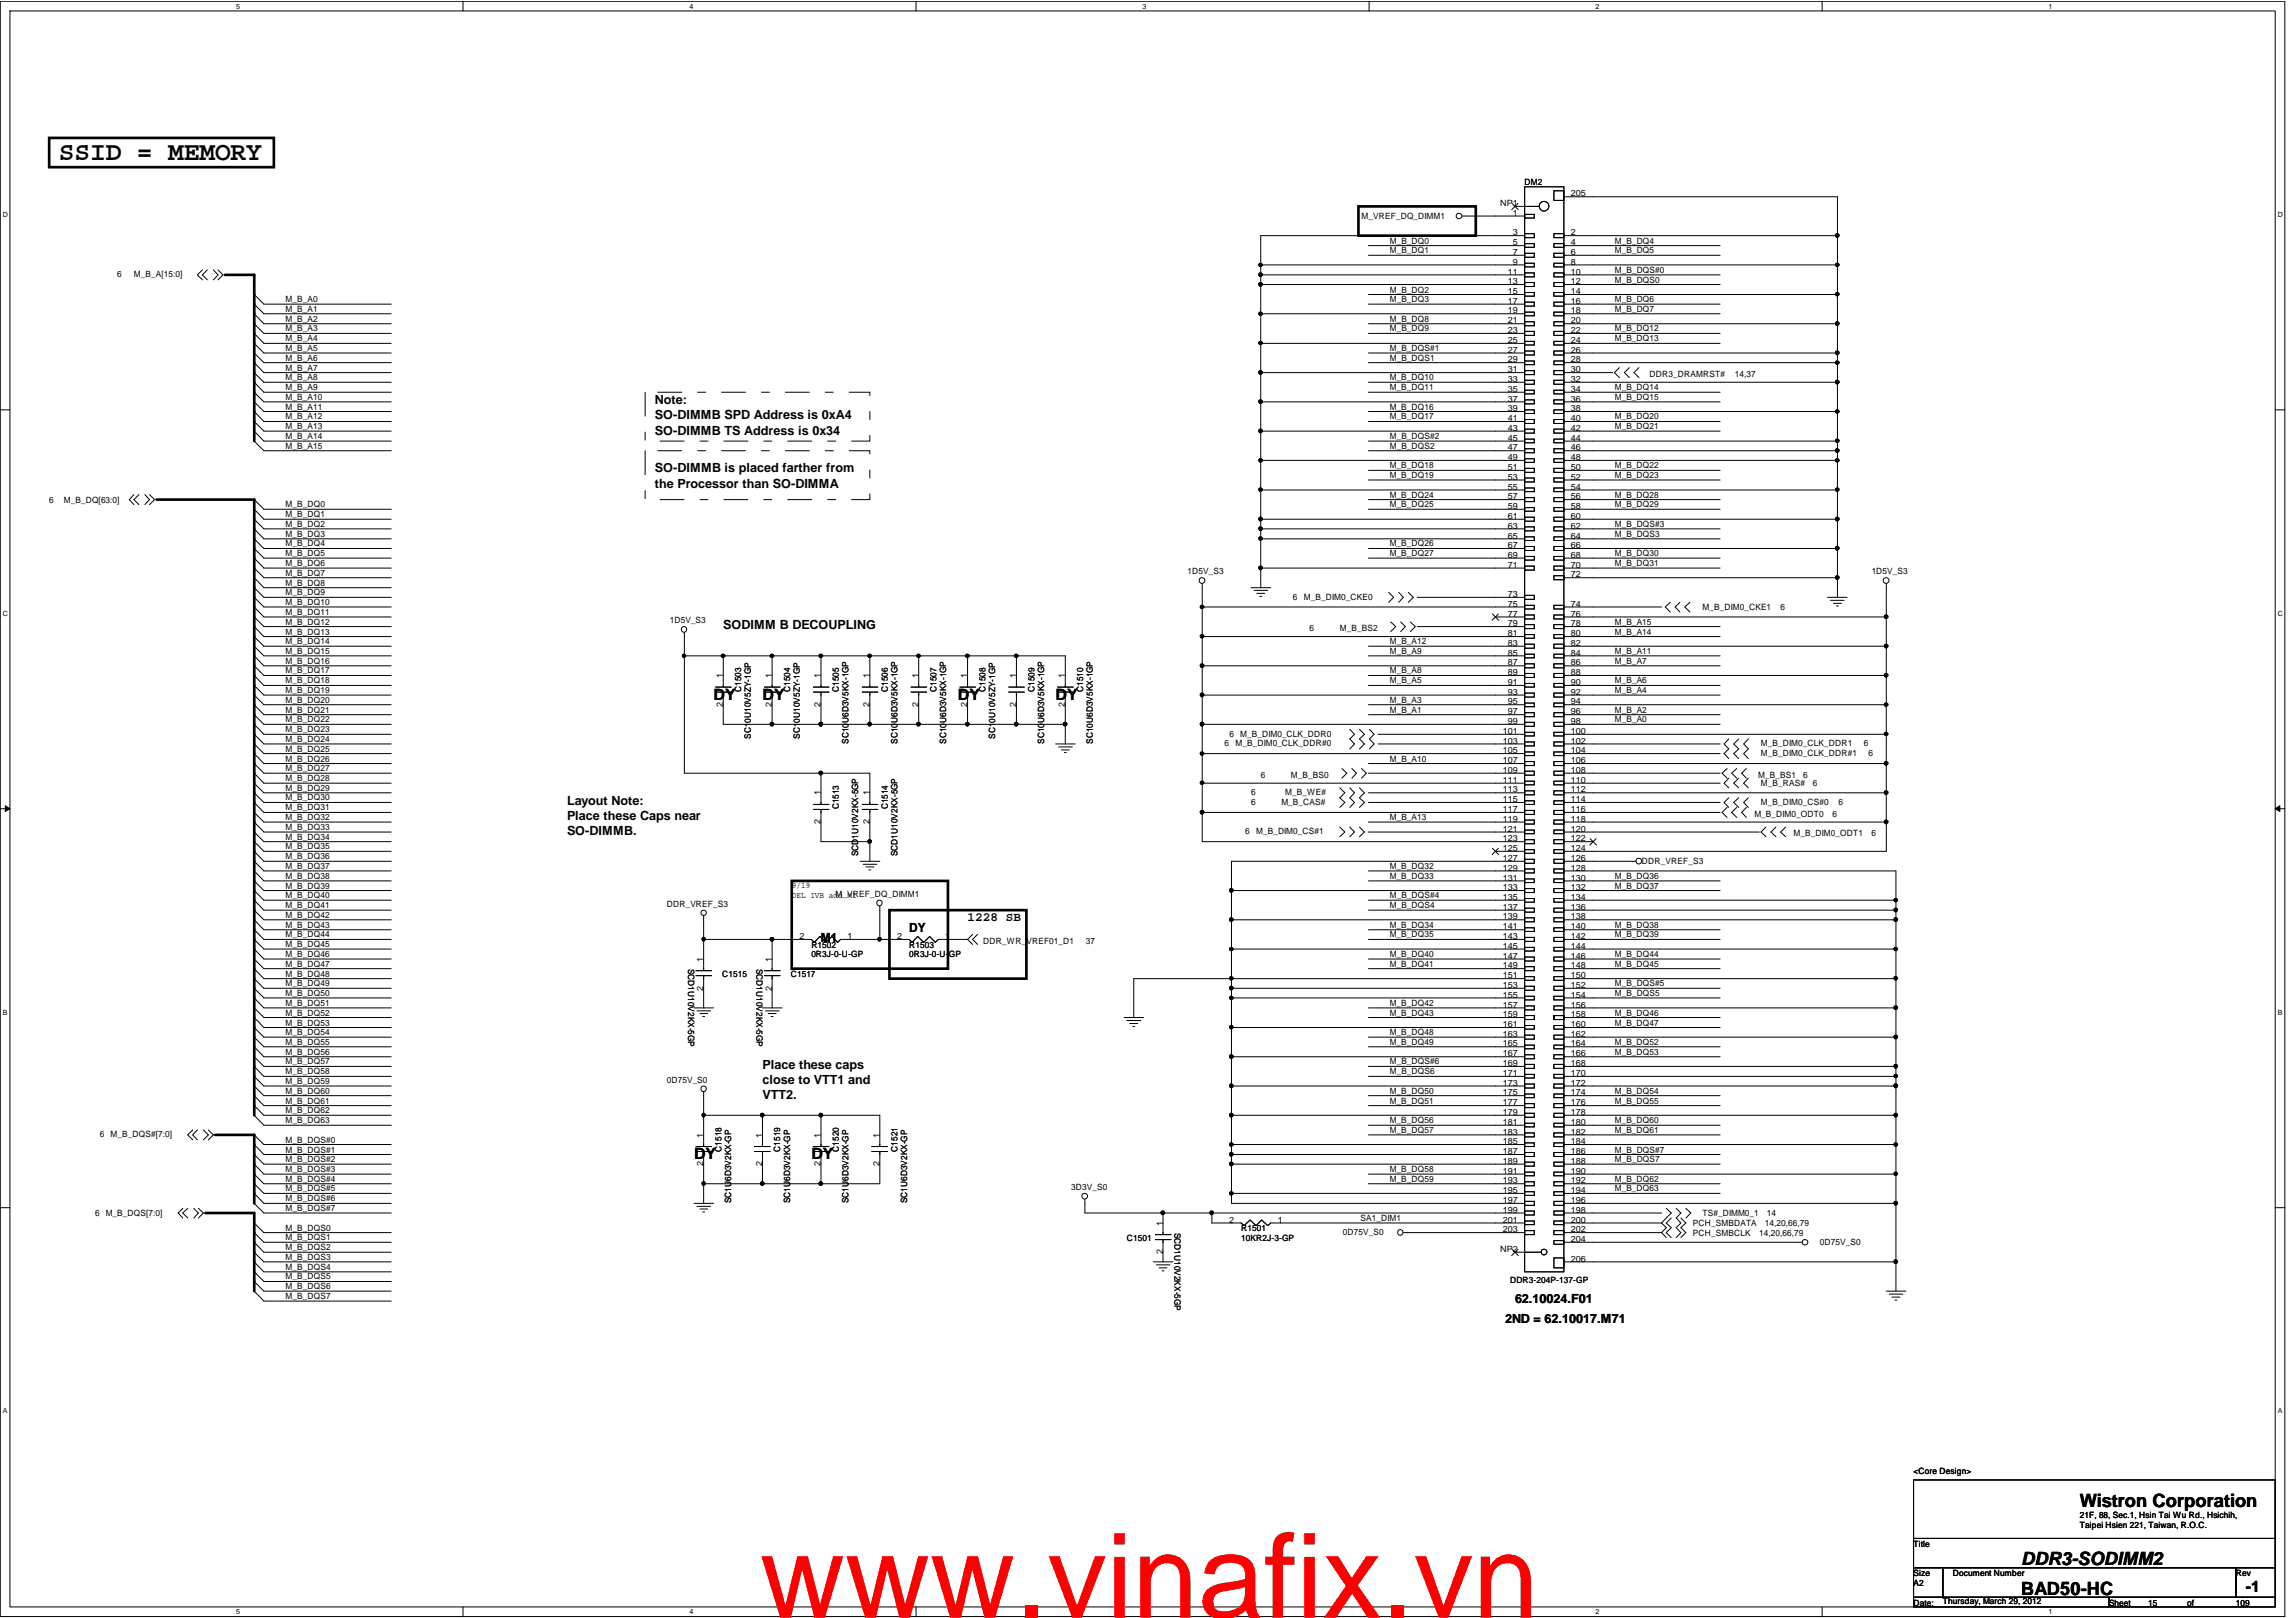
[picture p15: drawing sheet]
<svg xmlns="http://www.w3.org/2000/svg" width="275mm" height="194mm" viewBox="0 0 275 194" stroke-linecap="round" stroke-linejoin="round" font-family="sans-serif">
<defs><g id="words">
<text font-size="14.1" fill="#f00" x="91" y="193.8">www.vinafix.vn</text>
<text font-size="3.1" x="7" y="19.1">SSID = MEMORY</text>
<g font-size="2.2">
<text x="249.1" y="180.5">Wistron Corporation</text>
<text x="242.1" y="191">BAD50-HC</text>
<text x="242.1" y="187.5">DDR3-SODIMM2</text>
</g>
<g font-size="1.9">
<text x="85.5" y="83.9">DY</text>
<text x="91.3" y="83.9">DY</text>
<text x="114.8" y="83.9">DY</text>
<text x="126.5" y="83.9">DY</text>
<text x="83.1" y="138.8">DY</text>
<text x="97.2" y="138.8">DY</text>
<text x="269.1" y="190.7">-1</text>
</g>
<g font-size="1.5">
<text x="78.4" y="48.4">Note:</text>
<text x="78.4" y="50.2">SO-DIMMB SPD Address is 0xA4</text>
<text x="78.4" y="52.1">SO-DIMMB TS Address is 0x34</text>
<text x="78.4" y="56.6">SO-DIMMB is placed farther from</text>
<text x="78.4" y="58.4">the Processor than SO-DIMMA</text>
<text x="86.6" y="75.3">SODIMM B DECOUPLING</text>
<text x="67.9" y="96.4">Layout Note:</text>
<text x="67.9" y="98.2">Place these Caps near</text>
<text x="67.9" y="100.1">SO-DIMMB.</text>
<text x="98.4" y="112.8">M1</text>
<text x="108.9" y="111.6">DY</text>
<text x="115.9" y="110.3">1228 SB</text>
<text x="91.3" y="128">Place these caps</text>
<text x="91.3" y="129.8">close to VTT1 and</text>
<text x="91.3" y="131.7">VTT2.</text>
<text x="180.3" y="158.4">2ND = 62.10017.M71</text>
<text x="181.5" y="156.1">62.10024.F01</text>
</g>
<g font-size="1">
<text x="182.6" y="22.2">DM2</text>
<text x="188.2" y="23.5">205</text>
<text x="163.1" y="26.2">M_VREF_DQ_DIMM1</text>
<text x="166.5" y="29.2">M_B_DQ0</text>
<text x="179.7" y="24.7">NP1</text>
<text x="181.2" y="25.8">1</text>
<text x="181.2" y="28.2">3</text>
<text x="181.2" y="29.4">5</text>
<text x="188.2" y="28.2">2</text>
<text x="188.2" y="29.4">4</text>
<text x="193.4" y="29.2">M_B_DQ4</text>
<text x="14.1" y="33.2">6</text>
<text x="16" y="33.2">M_B_A[15:0]</text>
<text x="166.5" y="30.3">M_B_DQ1</text>
<text x="166.5" y="35">M_B_DQ2</text>
<text x="180.6" y="32.9">11</text>
<text x="180.6" y="34">13</text>
<text x="180.6" y="35.2">15</text>
<text x="181.2" y="30.5">7</text>
<text x="181.2" y="31.7">9</text>
<text x="188.2" y="30.5">6</text>
<text x="188.2" y="31.7">8</text>
<text x="188.2" y="32.9">10</text>
<text x="188.2" y="34">12</text>
<text x="188.2" y="35.2">14</text>
<text x="193.4" y="30.3">M_B_DQ5</text>
<text x="193.4" y="32.7">M_B_DQS#0</text>
<text x="193.4" y="33.8">M_B_DQS0</text>
<text x="34.2" y="37.3">M_B_A1</text>
<text x="34.2" y="38.5">M_B_A2</text>
<text x="34.2" y="39.7">M_B_A3</text>
<text x="34.2" y="40.9">M_B_A4</text>
<text x="34.2" y="36.2">M_B_A0</text>
<text x="166.5" y="36.2">M_B_DQ3</text>
<text x="166.5" y="38.5">M_B_DQ8</text>
<text x="166.5" y="39.7">M_B_DQ9</text>
<text x="180.6" y="36.4">17</text>
<text x="180.6" y="37.5">19</text>
<text x="180.6" y="38.7">21</text>
<text x="180.6" y="39.9">23</text>
<text x="180.6" y="41.1">25</text>
<text x="188.2" y="36.4">16</text>
<text x="188.2" y="37.5">18</text>
<text x="188.2" y="38.7">20</text>
<text x="188.2" y="39.9">22</text>
<text x="188.2" y="41.1">24</text>
<text x="193.4" y="36.2">M_B_DQ6</text>
<text x="193.4" y="37.3">M_B_DQ7</text>
<text x="193.4" y="39.7">M_B_DQ12</text>
<text x="193.4" y="40.9">M_B_DQ13</text>
<text x="34.2" y="42">M_B_A5</text>
<text x="34.2" y="44.4">M_B_A7</text>
<text x="34.2" y="43.2">M_B_A6</text>
<text x="34.2" y="47.9">M_B_A10</text>
<text x="34.2" y="46.7">M_B_A9</text>
<text x="34.2" y="45.5">M_B_A8</text>
<text x="166.5" y="42">M_B_DQS#1</text>
<text x="166.5" y="43.2">M_B_DQS1</text>
<text x="166.5" y="45.5">M_B_DQ10</text>
<text x="166.5" y="46.7">M_B_DQ11</text>
<text x="180.6" y="42.2">27</text>
<text x="180.6" y="43.4">29</text>
<text x="180.6" y="44.6">31</text>
<text x="180.6" y="45.7">33</text>
<text x="180.6" y="46.9">35</text>
<text x="188.2" y="42.2">26</text>
<text x="188.2" y="43.4">28</text>
<text x="188.2" y="44.6">30</text>
<text x="188.2" y="45.7">32</text>
<text x="188.2" y="46.9">34</text>
<text x="193.4" y="46.7">M_B_DQ14</text>
<text x="193.4" y="47.9">M_B_DQ15</text>
<text x="197.6" y="45.2">DDR3_DRAMRST#</text>
<text x="207.8" y="45.2">14,37</text>
<text x="34.2" y="49.1">M_B_A11</text>
<text x="34.2" y="50.2">M_B_A12</text>
<text x="34.2" y="53.8">M_B_A15</text>
<text x="34.2" y="52.6">M_B_A14</text>
<text x="34.2" y="51.4">M_B_A13</text>
<text x="166.5" y="49.1">M_B_DQ16</text>
<text x="166.5" y="50.2">M_B_DQ17</text>
<text x="166.5" y="52.6">M_B_DQS#2</text>
<text x="166.5" y="53.8">M_B_DQS2</text>
<text x="180.6" y="48.1">37</text>
<text x="180.6" y="49.3">39</text>
<text x="180.6" y="50.4">41</text>
<text x="180.6" y="51.6">43</text>
<text x="180.6" y="52.8">45</text>
<text x="180.6" y="54">47</text>
<text x="188.2" y="48.1">36</text>
<text x="188.2" y="49.3">38</text>
<text x="188.2" y="50.4">40</text>
<text x="188.2" y="51.6">42</text>
<text x="188.2" y="52.8">44</text>
<text x="188.2" y="54">46</text>
<text x="193.4" y="50.2">M_B_DQ20</text>
<text x="193.4" y="51.4">M_B_DQ21</text>
<text x="166.5" y="56.1">M_B_DQ18</text>
<text x="166.5" y="57.3">M_B_DQ19</text>
<text x="166.5" y="59.6">M_B_DQ24</text>
<text x="180.6" y="55.1">49</text>
<text x="180.6" y="56.3">51</text>
<text x="180.6" y="57.5">53</text>
<text x="180.6" y="58.7">55</text>
<text x="180.6" y="59.8">57</text>
<text x="188.2" y="55.1">48</text>
<text x="188.2" y="56.3">50</text>
<text x="188.2" y="57.5">52</text>
<text x="188.2" y="58.7">54</text>
<text x="188.2" y="59.8">56</text>
<text x="193.4" y="56.1">M_B_DQ22</text>
<text x="193.4" y="57.3">M_B_DQ23</text>
<text x="193.4" y="59.6">M_B_DQ28</text>
<text x="5.9" y="60.2">6</text>
<text x="7.6" y="60.2">M_B_DQ[63:0]</text>
<text x="34.2" y="60.8">M_B_DQ0</text>
<text x="34.2" y="62">M_B_DQ1</text>
<text x="34.2" y="63.1">M_B_DQ2</text>
<text x="34.2" y="64.3">M_B_DQ3</text>
<text x="34.2" y="65.5">M_B_DQ4</text>
<text x="166.5" y="60.8">M_B_DQ25</text>
<text x="166.5" y="65.5">M_B_DQ26</text>
<text x="180.6" y="61">59</text>
<text x="180.6" y="62.2">61</text>
<text x="180.6" y="63.3">63</text>
<text x="180.6" y="64.5">65</text>
<text x="180.6" y="65.7">67</text>
<text x="188.2" y="61">58</text>
<text x="188.2" y="62.2">60</text>
<text x="188.2" y="63.3">62</text>
<text x="188.2" y="64.5">64</text>
<text x="188.2" y="65.7">66</text>
<text x="193.4" y="60.8">M_B_DQ29</text>
<text x="193.4" y="63.1">M_B_DQS#3</text>
<text x="193.4" y="64.3">M_B_DQS3</text>
<text x="34.2" y="66.6">M_B_DQ5</text>
<text x="34.2" y="69">M_B_DQ7</text>
<text x="34.2" y="67.8">M_B_DQ6</text>
<text x="34.2" y="70.2">M_B_DQ8</text>
<text x="34.2" y="71.3">M_B_DQ9</text>
<text x="142.3" y="68.8">1D5V_S3</text>
<text x="154.9" y="71.8">6</text>
<text x="156.2" y="71.8">M_B_DIM0_CKE0</text>
<text x="166.5" y="66.6">M_B_DQ27</text>
<text x="180.6" y="66.8">69</text>
<text x="180.6" y="68">71</text>
<text x="180.6" y="71.5">73</text>
<text x="188.2" y="66.8">68</text>
<text x="188.2" y="68">70</text>
<text x="188.2" y="69.2">72</text>
<text x="193.4" y="66.6">M_B_DQ30</text>
<text x="193.4" y="67.8">M_B_DQ31</text>
<text x="224.2" y="68.8">1D5V_S3</text>
<text x="34.2" y="77.2">M_B_DQ14</text>
<text x="34.2" y="76">M_B_DQ13</text>
<text x="34.2" y="74.8">M_B_DQ12</text>
<text x="34.2" y="73.7">M_B_DQ11</text>
<text x="34.2" y="72.5">M_B_DQ10</text>
<text x="80.2" y="74.7">1D5V_S3</text>
<text x="156.9" y="75.6">6</text>
<text x="160.5" y="75.6">M_B_BS2</text>
<text x="166.5" y="77.2">M_B_A12</text>
<text x="180.6" y="72.7">75</text>
<text x="180.6" y="73.9">77</text>
<text x="180.6" y="75">79</text>
<text x="180.6" y="76.2">81</text>
<text x="180.6" y="77.4">83</text>
<text x="188.2" y="72.7">74</text>
<text x="188.2" y="73.9">76</text>
<text x="188.2" y="75">78</text>
<text x="188.2" y="76.2">80</text>
<text x="188.2" y="77.4">82</text>
<text x="193.4" y="74.8">M_B_A15</text>
<text x="193.4" y="76">M_B_A14</text>
<text x="204" y="73">M_B_DIM0_CKE1</text>
<text x="213.3" y="73">6</text>
<text x="34.2" y="78.3">M_B_DQ15</text>
<text x="34.2" y="83">M_B_DQ19</text>
<text x="34.2" y="81.9">M_B_DQ18</text>
<text x="34.2" y="80.7">M_B_DQ17</text>
<text x="34.2" y="79.5">M_B_DQ16</text>
<text x="86.6" y="81.3" transform="rotate(-90 86.6 81.3)">1</text>
<text x="88.8" y="82.9" transform="rotate(-90 88.8 82.9)">C1503</text>
<text x="92.5" y="81.3" transform="rotate(-90 92.5 81.3)">1</text>
<text x="94.6" y="82.9" transform="rotate(-90 94.6 82.9)">C1504</text>
<text x="98.3" y="81.3" transform="rotate(-90 98.3 81.3)">1</text>
<text x="100.5" y="82.9" transform="rotate(-90 100.5 82.9)">C1505</text>
<text x="104.2" y="81.3" transform="rotate(-90 104.2 81.3)">1</text>
<text x="106.4" y="82.9" transform="rotate(-90 106.4 82.9)">C1506</text>
<text x="110" y="81.3" transform="rotate(-90 110 81.3)">1</text>
<text x="112.2" y="82.9" transform="rotate(-90 112.2 82.9)">C1507</text>
<text x="115.9" y="81.3" transform="rotate(-90 115.9 81.3)">1</text>
<text x="118.1" y="82.9" transform="rotate(-90 118.1 82.9)">C1508</text>
<text x="121.7" y="81.3" transform="rotate(-90 121.7 81.3)">1</text>
<text x="123.9" y="82.9" transform="rotate(-90 123.9 82.9)">C1509</text>
<text x="127.6" y="81.3" transform="rotate(-90 127.6 81.3)">1</text>
<text x="129.8" y="82.9" transform="rotate(-90 129.8 82.9)">C1510</text>
<text x="166.5" y="78.3">M_B_A9</text>
<text x="166.5" y="80.7">M_B_A8</text>
<text x="166.5" y="81.9">M_B_A5</text>
<text x="180.6" y="78.5">85</text>
<text x="180.6" y="79.7">87</text>
<text x="180.6" y="80.9">89</text>
<text x="180.6" y="82.1">91</text>
<text x="180.6" y="83.2">93</text>
<text x="188.2" y="78.5">84</text>
<text x="188.2" y="79.7">86</text>
<text x="188.2" y="80.9">88</text>
<text x="188.2" y="82.1">90</text>
<text x="188.2" y="83.2">92</text>
<text x="193.4" y="78.3">M_B_A11</text>
<text x="193.4" y="79.5">M_B_A7</text>
<text x="193.4" y="83">M_B_A4</text>
<text x="193.4" y="81.9">M_B_A6</text>
<text x="34.2" y="87.7">M_B_DQ23</text>
<text x="34.2" y="86.5">M_B_DQ22</text>
<text x="34.2" y="85.4">M_B_DQ21</text>
<text x="34.2" y="84.2">M_B_DQ20</text>
<text x="34.2" y="88.9">M_B_DQ24</text>
<text x="86.6" y="84.7" transform="rotate(-90 86.6 84.7)">2</text>
<text x="89.9" y="88.5" transform="rotate(-90 89.9 88.5)">SC10U10V5ZY-1GP</text>
<text x="92.5" y="84.7" transform="rotate(-90 92.5 84.7)">2</text>
<text x="95.8" y="88.5" transform="rotate(-90 95.8 88.5)">SC10U10V5ZY-1GP</text>
<text x="98.3" y="84.7" transform="rotate(-90 98.3 84.7)">2</text>
<text x="101.7" y="89.1" transform="rotate(-90 101.7 89.1)">SC10U6D3V5KX-1GP</text>
<text x="104.2" y="84.7" transform="rotate(-90 104.2 84.7)">2</text>
<text x="107.5" y="89.1" transform="rotate(-90 107.5 89.1)">SC10U6D3V5KX-1GP</text>
<text x="110" y="84.7" transform="rotate(-90 110 84.7)">2</text>
<text x="113.4" y="89.1" transform="rotate(-90 113.4 89.1)">SC10U6D3V5KX-1GP</text>
<text x="115.9" y="84.7" transform="rotate(-90 115.9 84.7)">2</text>
<text x="119.2" y="88.5" transform="rotate(-90 119.2 88.5)">SC10U10V5ZY-1GP</text>
<text x="121.7" y="84.7" transform="rotate(-90 121.7 84.7)">2</text>
<text x="125.1" y="89.1" transform="rotate(-90 125.1 89.1)">SC10U6D3V5KX-1GP</text>
<text x="127.6" y="84.7" transform="rotate(-90 127.6 84.7)">2</text>
<text x="130.9" y="89.1" transform="rotate(-90 130.9 89.1)">SC10U6D3V5KX-1GP</text>
<text x="146.7" y="89.4">6</text>
<text x="147.3" y="88.2">6 M_B_DIM0_CLK_DDR0</text>
<text x="148" y="89.4">M_B_DIM0_CLK_DDR#0</text>
<text x="166.5" y="85.4">M_B_A1</text>
<text x="166.5" y="84.2">M_B_A3</text>
<text x="180" y="87.9">101</text>
<text x="180" y="89.1">103</text>
<text x="180.6" y="84.4">95</text>
<text x="180.6" y="85.6">97</text>
<text x="180.6" y="86.7">99</text>
<text x="188.2" y="84.4">94</text>
<text x="188.2" y="85.6">96</text>
<text x="188.2" y="86.7">98</text>
<text x="188.2" y="87.9">100</text>
<text x="188.2" y="89.1">102</text>
<text x="193.4" y="86.5">M_B_A0</text>
<text x="193.4" y="85.4">M_B_A2</text>
<text x="211" y="89.4">M_B_DIM0_CLK_DDR1</text>
<text x="223.3" y="89.4">6</text>
<text x="34.2" y="92.4">M_B_DQ27</text>
<text x="34.2" y="91.2">M_B_DQ26</text>
<text x="34.2" y="90">M_B_DQ25</text>
<text x="34.2" y="95.9">M_B_DQ30</text>
<text x="34.2" y="94.7">M_B_DQ29</text>
<text x="34.2" y="93.6">M_B_DQ28</text>
<text x="98.3" y="95.3" transform="rotate(-90 98.3 95.3)">1</text>
<text x="104.2" y="95.3" transform="rotate(-90 104.2 95.3)">1</text>
<text x="149.9" y="95.2">6</text>
<text x="151" y="93.1">6</text>
<text x="154" y="95.2">M_B_WE#</text>
<text x="154.7" y="93.1">M_B_BS0</text>
<text x="166.5" y="91.2">M_B_A10</text>
<text x="180" y="90.2">105</text>
<text x="180" y="91.4">107</text>
<text x="180" y="92.6">109</text>
<text x="180" y="93.8">111</text>
<text x="180" y="94.9">113</text>
<text x="188.2" y="90.2">104</text>
<text x="188.2" y="91.4">106</text>
<text x="188.2" y="92.6">108</text>
<text x="188.2" y="93.8">110</text>
<text x="188.2" y="94.9">112</text>
<text x="210.6" y="93.1">M_B_BS1</text>
<text x="211" y="90.6">M_B_DIM0_CLK_DDR#1</text>
<text x="211" y="94.1">M_B_RAS#</text>
<text x="216" y="93.1">6</text>
<text x="217.2" y="94.1">6</text>
<text x="223.9" y="90.6">6</text>
<text x="34.2" y="97.1">M_B_DQ31</text>
<text x="34.2" y="99.4">M_B_DQ33</text>
<text x="34.2" y="98.2">M_B_DQ32</text>
<text x="34.2" y="101.7">M_B_DQ35</text>
<text x="34.2" y="100.6">M_B_DQ34</text>
<text x="98.3" y="98.7" transform="rotate(-90 98.3 98.7)">2</text>
<text x="100.5" y="97" transform="rotate(-90 100.5 97)">C1513</text>
<text x="104.2" y="98.7" transform="rotate(-90 104.2 98.7)">2</text>
<text x="106.4" y="97" transform="rotate(-90 106.4 97)">C1514</text>
<text x="149.2" y="99.9">6</text>
<text x="149.9" y="96.4">6</text>
<text x="150.5" y="99.9">M_B_DIM0_CS#1</text>
<text x="153.5" y="96.4">M_B_CAS#</text>
<text x="166.5" y="98.2">M_B_A13</text>
<text x="180" y="96.1">115</text>
<text x="180" y="97.3">117</text>
<text x="180" y="98.4">119</text>
<text x="180" y="99.6">121</text>
<text x="180" y="100.8">123</text>
<text x="180" y="101.9">125</text>
<text x="188.2" y="96.1">114</text>
<text x="188.2" y="97.3">116</text>
<text x="188.2" y="98.4">118</text>
<text x="188.2" y="99.6">120</text>
<text x="188.2" y="100.8">122</text>
<text x="188.2" y="101.9">124</text>
<text x="210.2" y="97.8">M_B_DIM0_ODT0</text>
<text x="211" y="96.4">M_B_DIM0_CS#0</text>
<text x="214.9" y="100.2">M_B_DIM0_ODT1</text>
<text x="219.5" y="97.8">6</text>
<text x="220.2" y="96.4">6</text>
<text x="224.2" y="100.2">6</text>
<text x="34.2" y="107.6">M_B_DQ40</text>
<text x="34.2" y="106.4">M_B_DQ39</text>
<text x="34.2" y="105.3">M_B_DQ38</text>
<text x="34.2" y="104.1">M_B_DQ37</text>
<text x="34.2" y="102.9">M_B_DQ36</text>
<text x="94.8" y="106.4">9/19</text>
<text x="94.8" y="107.5">DEL IVB add M1</text>
<text x="100.1" y="107.4">M_VREF_DQ_DIMM1</text>
<text x="102.8" y="102.6" transform="rotate(-90 102.8 102.6)">SCD1U10V2KX-5GP</text>
<text x="107.5" y="102.6" transform="rotate(-90 107.5 102.6)">SCD1U10V2KX-5GP</text>
<text x="166.5" y="104.1">M_B_DQ32</text>
<text x="166.5" y="105.3">M_B_DQ33</text>
<text x="166.5" y="107.6">M_B_DQS#4</text>
<text x="180" y="103.1">127</text>
<text x="180" y="104.3">129</text>
<text x="180" y="105.5">131</text>
<text x="180" y="106.6">133</text>
<text x="180" y="107.8">135</text>
<text x="188.2" y="103.1">126</text>
<text x="188.2" y="104.3">128</text>
<text x="188.2" y="105.5">130</text>
<text x="188.2" y="106.6">132</text>
<text x="188.2" y="107.8">134</text>
<text x="193.4" y="105.3">M_B_DQ36</text>
<text x="193.4" y="106.4">M_B_DQ37</text>
<text x="196.7" y="103.4">DDR_VREF_S3</text>
<text x="34.2" y="109.9">M_B_DQ42</text>
<text x="34.2" y="108.8">M_B_DQ41</text>
<text x="34.2" y="111.1">M_B_DQ43</text>
<text x="34.2" y="113.4">M_B_DQ45</text>
<text x="34.2" y="112.3">M_B_DQ44</text>
<text x="79.9" y="108.6">DDR_VREF_S3</text>
<text x="95.8" y="112.5">2</text>
<text x="97.2" y="113.5">R1502</text>
<text x="101.5" y="112.5">1</text>
<text x="107.5" y="112.5">2</text>
<text x="108.9" y="113.5">R1503</text>
<text x="113.2" y="112.5">1</text>
<text x="117.8" y="113">DDR_WR_VREF01_D1</text>
<text x="130.1" y="113">37</text>
<text x="166.5" y="108.8">M_B_DQS4</text>
<text x="166.5" y="112.3">M_B_DQ35</text>
<text x="166.5" y="111.1">M_B_DQ34</text>
<text x="180" y="109">137</text>
<text x="180" y="110.1">139</text>
<text x="180" y="111.3">141</text>
<text x="180" y="112.5">143</text>
<text x="180" y="113.6">145</text>
<text x="188.2" y="109">136</text>
<text x="188.2" y="110.1">138</text>
<text x="188.2" y="111.3">140</text>
<text x="188.2" y="112.5">142</text>
<text x="188.2" y="113.6">144</text>
<text x="193.4" y="112.3">M_B_DQ39</text>
<text x="193.4" y="111.1">M_B_DQ38</text>
<text x="34.2" y="114.6">M_B_DQ46</text>
<text x="34.2" y="115.8">M_B_DQ47</text>
<text x="34.2" y="119.3">M_B_DQ50</text>
<text x="34.2" y="118.1">M_B_DQ49</text>
<text x="34.2" y="117">M_B_DQ48</text>
<text x="82.4" y="116" transform="rotate(90 82.4 116)">SCD1U10V2KX-5GP</text>
<text x="84.3" y="118.7" transform="rotate(-90 84.3 118.7)">2</text>
<text x="84.3" y="115.2" transform="rotate(-90 84.3 115.2)">1</text>
<text x="86.5" y="117">C1515</text>
<text x="90.6" y="116" transform="rotate(90 90.6 116)">SCD1U10V2KX-5GP</text>
<text x="92.5" y="118.7" transform="rotate(-90 92.5 118.7)">2</text>
<text x="92.5" y="115.2" transform="rotate(-90 92.5 115.2)">1</text>
<text x="94.7" y="117">C1517</text>
<text x="97.2" y="114.7">0R3J-0-U-GP</text>
<text x="108.9" y="114.7">0R3J-0-U-GP</text>
<text x="166.5" y="115.8">M_B_DQ41</text>
<text x="166.5" y="114.6">M_B_DQ40</text>
<text x="180" y="114.8">147</text>
<text x="180" y="116">149</text>
<text x="180" y="117.2">151</text>
<text x="180" y="118.3">153</text>
<text x="180" y="119.5">155</text>
<text x="188.2" y="114.8">146</text>
<text x="188.2" y="116">148</text>
<text x="188.2" y="117.2">150</text>
<text x="188.2" y="118.3">152</text>
<text x="188.2" y="119.5">154</text>
<text x="193.4" y="114.6">M_B_DQ44</text>
<text x="193.4" y="115.8">M_B_DQ45</text>
<text x="193.4" y="118.1">M_B_DQS#5</text>
<text x="193.4" y="119.3">M_B_DQS5</text>
<text x="34.2" y="120.5">M_B_DQ51</text>
<text x="34.2" y="122.8">M_B_DQ53</text>
<text x="34.2" y="121.6">M_B_DQ52</text>
<text x="34.2" y="125.1">M_B_DQ55</text>
<text x="34.2" y="124">M_B_DQ54</text>
<text x="166.5" y="120.5">M_B_DQ42</text>
<text x="166.5" y="121.6">M_B_DQ43</text>
<text x="166.5" y="124">M_B_DQ48</text>
<text x="166.5" y="125.1">M_B_DQ49</text>
<text x="180" y="120.7">157</text>
<text x="180" y="121.8">159</text>
<text x="180" y="123">161</text>
<text x="180" y="124.2">163</text>
<text x="180" y="125.3">165</text>
<text x="188.2" y="120.7">156</text>
<text x="188.2" y="121.8">158</text>
<text x="188.2" y="123">160</text>
<text x="188.2" y="124.2">162</text>
<text x="188.2" y="125.3">164</text>
<text x="193.4" y="122.8">M_B_DQ47</text>
<text x="193.4" y="125.1">M_B_DQ52</text>
<text x="193.4" y="121.6">M_B_DQ46</text>
<text x="34.2" y="127.5">M_B_DQ57</text>
<text x="34.2" y="126.3">M_B_DQ56</text>
<text x="34.2" y="129.8">M_B_DQ59</text>
<text x="34.2" y="128.7">M_B_DQ58</text>
<text x="34.2" y="131">M_B_DQ60</text>
<text x="79.9" y="129.7">0D75V_S0</text>
<text x="166.5" y="127.5">M_B_DQS#6</text>
<text x="166.5" y="128.7">M_B_DQS6</text>
<text x="166.5" y="131">M_B_DQ50</text>
<text x="180" y="126.5">167</text>
<text x="180" y="127.7">169</text>
<text x="180" y="128.9">171</text>
<text x="180" y="130">173</text>
<text x="180" y="131.2">175</text>
<text x="188.2" y="126.5">166</text>
<text x="188.2" y="127.7">168</text>
<text x="188.2" y="128.9">170</text>
<text x="188.2" y="130">172</text>
<text x="188.2" y="131.2">174</text>
<text x="193.4" y="126.3">M_B_DQ53</text>
<text x="193.4" y="131">M_B_DQ54</text>
<text x="11.9" y="136.2">6</text>
<text x="13.3" y="136.2">M_B_DQS#[7:0]</text>
<text x="34.2" y="136.9">M_B_DQS#0</text>
<text x="34.2" y="134.5">M_B_DQ63</text>
<text x="34.2" y="133.4">M_B_DQ62</text>
<text x="34.2" y="132.2">M_B_DQ61</text>
<text x="84.3" y="136.3" transform="rotate(-90 84.3 136.3)">1</text>
<text x="86.4" y="137.9" transform="rotate(-90 86.4 137.9)">C1518</text>
<text x="91.3" y="136.3" transform="rotate(-90 91.3 136.3)">1</text>
<text x="93.5" y="137.9" transform="rotate(-90 93.5 137.9)">C1519</text>
<text x="98.3" y="136.3" transform="rotate(-90 98.3 136.3)">1</text>
<text x="100.5" y="137.9" transform="rotate(-90 100.5 137.9)">C1520</text>
<text x="105.4" y="136.3" transform="rotate(-90 105.4 136.3)">1</text>
<text x="107.5" y="137.9" transform="rotate(-90 107.5 137.9)">C1521</text>
<text x="166.5" y="132.2">M_B_DQ51</text>
<text x="166.5" y="135.7">M_B_DQ57</text>
<text x="166.5" y="134.5">M_B_DQ56</text>
<text x="180" y="132.4">177</text>
<text x="180" y="133.6">179</text>
<text x="180" y="134.7">181</text>
<text x="180" y="135.9">183</text>
<text x="180" y="137.1">185</text>
<text x="188.2" y="132.4">176</text>
<text x="188.2" y="133.6">178</text>
<text x="188.2" y="134.7">180</text>
<text x="188.2" y="135.9">182</text>
<text x="188.2" y="137.1">184</text>
<text x="193.4" y="132.2">M_B_DQ55</text>
<text x="193.4" y="135.7">M_B_DQ61</text>
<text x="193.4" y="134.5">M_B_DQ60</text>
<text x="34.2" y="142.7">M_B_DQS#5</text>
<text x="34.2" y="143.9">M_B_DQS#6</text>
<text x="34.2" y="138.1">M_B_DQS#1</text>
<text x="34.2" y="139.2">M_B_DQS#2</text>
<text x="34.2" y="140.4">M_B_DQS#3</text>
<text x="34.2" y="141.6">M_B_DQS#4</text>
<text x="84.3" y="139.7" transform="rotate(-90 84.3 139.7)">2</text>
<text x="91.3" y="139.7" transform="rotate(-90 91.3 139.7)">2</text>
<text x="98.3" y="139.7" transform="rotate(-90 98.3 139.7)">2</text>
<text x="105.4" y="139.7" transform="rotate(-90 105.4 139.7)">2</text>
<text x="128.3" y="142.5">3D3V_S0</text>
<text x="166.5" y="140.4">M_B_DQ58</text>
<text x="166.5" y="141.6">M_B_DQ59</text>
<text x="180" y="138.2">187</text>
<text x="180" y="139.4">189</text>
<text x="180" y="140.6">191</text>
<text x="180" y="141.8">193</text>
<text x="180" y="142.9">195</text>
<text x="188.2" y="138.2">186</text>
<text x="188.2" y="139.4">188</text>
<text x="188.2" y="140.6">190</text>
<text x="188.2" y="141.8">192</text>
<text x="188.2" y="142.9">194</text>
<text x="193.4" y="138.1">M_B_DQS#7</text>
<text x="193.4" y="139.2">M_B_DQS7</text>
<text x="193.4" y="141.6">M_B_DQ62</text>
<text x="193.4" y="142.7">M_B_DQ63</text>
<text x="11.4" y="145.6">6 M_B_DQS[7:0]</text>
<text x="34.2" y="145.1">M_B_DQS#7</text>
<text x="34.2" y="147.4">M_B_DQS0</text>
<text x="34.2" y="148.6">M_B_DQS1</text>
<text x="34.2" y="149.8">M_B_DQS2</text>
<text x="87.6" y="144.1" transform="rotate(-90 87.6 144.1)">SC1U6D3V2KX-GP</text>
<text x="94.6" y="144.1" transform="rotate(-90 94.6 144.1)">SC1U6D3V2KX-GP</text>
<text x="101.7" y="144.1" transform="rotate(-90 101.7 144.1)">SC1U6D3V2KX-GP</text>
<text x="108.7" y="144.1" transform="rotate(-90 108.7 144.1)">SC1U6D3V2KX-GP</text>
<text x="135" y="148.6">C1501</text>
<text x="139.3" y="146.8" transform="rotate(-90 139.3 146.8)">1</text>
<text x="140.7" y="147.6" transform="rotate(90 140.7 147.6)">SCD1U10V2KX-5GP</text>
<text x="147.2" y="146.5">2</text>
<text x="148.7" y="147.5">R1501</text>
<text x="148.7" y="148.6">10KR2J-3-GP</text>
<text x="153.1" y="146.5">1</text>
<text x="160.9" y="147.9">0D75V_S0</text>
<text x="163" y="146.3">SA1_DIM1</text>
<text x="179.7" y="150">NP2</text>
<text x="180" y="144.1">197</text>
<text x="180" y="145.3">199</text>
<text x="180" y="146.5">201</text>
<text x="180" y="147.6">203</text>
<text x="188.2" y="144.1">196</text>
<text x="188.2" y="145.3">198</text>
<text x="188.2" y="146.5">200</text>
<text x="188.2" y="147.6">202</text>
<text x="188.2" y="148.8">204</text>
<text x="202.8" y="148">PCH_SMBCLK</text>
<text x="202.8" y="146.9">PCH_SMBDATA</text>
<text x="204" y="145.6">TS#_DIMM0_1</text>
<text x="210.8" y="148">14,20,66,79</text>
<text x="211.4" y="146.9">14,20,66,79</text>
<text x="211.7" y="145.6">14</text>
<text x="218" y="149.1">0D75V_S0</text>
<text x="34.2" y="150.9">M_B_DQS3</text>
<text x="34.2" y="152.1">M_B_DQS4</text>
<text x="34.2" y="153.3">M_B_DQS5</text>
<text x="34.2" y="154.4">M_B_DQS6</text>
<text x="34.2" y="155.6">M_B_DQS7</text>
<text x="139.3" y="150.2" transform="rotate(-90 139.3 150.2)">2</text>
<text x="180.9" y="153.7">DDR3-204P-137-GP</text>
<text x="188.2" y="151.1">206</text>
<text x="229.2" y="176.5">&lt;Core Design&gt;</text>
<text x="229.2" y="185.3">Title</text>
<text x="249.1" y="181.8">21F, 88, Sec.1, Hsin Tai Wu Rd., Hsichih,</text>
<text x="249.1" y="183">Taipei Hsien 221, Taiwan, R.O.C.</text>
<text x="229.2" y="188.8">Size</text>
<text x="229.2" y="190">A2</text>
<text x="233.9" y="188.8">Document Number</text>
<text x="267.9" y="188.8">Rev</text>
<text x="229.2" y="192.3">Date:</text>
<text x="232.7" y="192.1">Thursday, March 29, 2012</text>
<text x="252.7" y="192.3">Sheet</text>
<text x="257.4" y="192.3">15</text>
<text x="262" y="192.3">of</text>
<text x="267.9" y="192.3">109</text>
</g>
<g font-size=".9">
<text x="28.3" y="1">5</text>
<text x="82.6" y="1">4</text>
<text x="136.9" y="1">3</text>
<text x="191.1" y="1">2</text>
<text x="245.4" y="1">1</text>
<text x=".4" y="26">D</text>
<text x="272.9" y="26">D</text>
<text x=".4" y="73.7">C</text>
<text x="272.9" y="73.7">C</text>
<text x=".4" y="121.5">B</text>
<text x="272.9" y="121.5">B</text>
<text x=".4" y="169.3">A</text>
<text x="272.9" y="169.3">A</text>
<text x="28.3" y="193.4">5</text>
<text x="82.6" y="193.4">4</text>
<text x="191.1" y="193.4">2</text>
<text x="245.4" y="193.4">1</text>
</g>
</g></defs>
<path d="M0 .2h273.7v193.4h-273.7zM1.2 1.3h271.4v191.2h-271.4z" fill="none" stroke="#000" stroke-width=".12"/>
<g fill="#fff">
<path d="M28.3 .3h.5v.9h-.5z"/>
<path d="M28.3 192.6h.5v1h-.5z"/>
</g>
<path d="M55.5 .2v1.1M55.5 192.5v1.1" fill="none" stroke="#000" stroke-width=".12"/>
<g fill="#fff">
<path d="M82.6 .3h.5v.9h-.5z"/>
<path d="M82.6 192.6h.5v1h-.5z"/>
</g>
<path d="M109.7 .2v1.1M109.7 192.5v1.1" fill="none" stroke="#000" stroke-width=".12"/>
<g fill="#fff">
<path d="M136.9 .3h.4v.9h-.4z"/>
<path d="M136.9 192.6h.4v1h-.4z"/>
</g>
<path d="M164 .2v1.1M164 192.5v1.1" fill="none" stroke="#000" stroke-width=".12"/>
<g fill="#fff">
<path d="M191.1 .3h.5v.9h-.5z"/>
<path d="M191.1 192.6h.5v1h-.5z"/>
</g>
<path d="M218.3 .2v1.1M218.3 192.5v1.1" fill="none" stroke="#000" stroke-width=".12"/>
<g fill="#fff">
<path d="M245.4 .3h.5v.9h-.5z"/>
<path d="M245.4 192.6h.5v1h-.5z"/>
<path d="M.4 25.2h.6v1h-.6z"/>
<path d="M272.9 25.2h.6v1h-.6z"/>
<path d="M.4 73h.6v.9h-.6z"/>
<path d="M272.9 73h.6v.9h-.6z"/>
</g>
<path d="M0 49.1h1.2M272.6 49.1h1.1" fill="none" stroke="#000" stroke-width=".12"/>
<g fill="#fff">
<path d="M.4 120.8h.5v.9h-.5z"/>
<path d="M272.9 120.8h.5v.9h-.5z"/>
</g>
<path d="M0 96.9h1.2M.6 96.5l.6 .4-.6 .3zM272.6 96.9l.5-.4v.7zM272.6 96.9h1.1" fill="none" stroke="#000" stroke-width=".12"/>
<path d="M.6 96.5l.6 .4-.6 .3zM272.6 96.9l.5-.4v.7z" fill="#000"/>
<g fill="#fff">
<path d="M.4 168.6h.5v.9h-.5z"/>
<path d="M272.9 168.6h.5v.9h-.5z"/>
</g>
<g fill="none" stroke="#000" stroke-width=".12">
<path d="M24.2 32.3l-.6 .6 .6 .6M24.8 32.3l-.6 .6 .6 .6M25.6 32.3l.5 .6-.5 .6M26.1 32.3l.6 .6-.6 .6M30.5 36.4l1.1 1.2h15.3M30.5 37.6l1.1 1.2h15.3M30.5 38.8l1.1 1.1h15.3M30.5 39.9l1.1 1.2h15.3M30.5 35.3l1.1 1.1h15.3M150.8 31.6h.4v.1v.2h-.2h-.2zM150.8 32.7h.4v.2v.2h-.2h-.2zM150.8 33.9h.4v.1v.2l-.2 .1-.2-.1z"/>
<path d="M150.8 37.4h.4v.2v.1l-.2 .1-.2-.1zM151 31.7v1.2M151 32.9v1.2M151 34.1v7M151 31.7h31.6M151 32.9h31.6M151 34.1h31.6M151 37.6h31.6M163.9 29.4h18.7M163.9 30.6h18.7M163.9 35.3h18.7M163.9 36.4h18.7"/>
<path d="M163.9 38.8h18.7M163.9 39.9h18.7M175.2 25.9h7.4M181.1 24.4l.8 .7M181.5 24.7h2.9M181.9 24.4l-.8 .7M182.6 28h1.2v.5h-1.2zM182.6 29.2h1.2v.4h-1.2zM182.6 30.3h1.2v.5h-1.2zM182.6 31.5h1.2v.5h-1.2zM182.6 37.4h1.2v.4h-1.2zM182.6 35h1.2v.5h-1.2z"/>
<path d="M182.6 33.8h1.2v.5h-1.2zM182.6 36.2h1.2v.5h-1.2zM182.6 32.7h1.2v.5h-1.2zM182.6 39.7h1.2v.5h-1.2zM182.6 38.5h1.2v.5h-1.2zM182.6 25.7h1.2v.4h-1.2zM182.6 22.4h4.7v129.9h-4.7zM182.6 28.2h-31.6v3.5M186.2 28h1.1v.5h-1.1zM186.2 29.2h1.1v.4h-1.1zM186.2 30.3h1.1v.5h-1.1zM186.2 31.5h1.1v.5h-1.1z"/>
<path d="M186.2 32.7h1.1v.5h-1.1zM186.2 33.8h1.1v.5h-1.1zM186.2 39.7h1.1v.5h-1.1zM186.2 37.4h1.1v.4h-1.1zM186.2 36.2h1.1v.5h-1.1zM186.2 38.5h1.1v.5h-1.1zM186.2 35h1.1v.5h-1.1zM186.2 22.9h1.1v1.1h-1.1zM187.3 29.4h18.8M187.3 30.6h18.8M187.3 32.9h18.8M187.3 34.1h18.8"/>
<path d="M187.3 36.4h18.8M187.3 37.6h18.8M187.3 39.9h18.8M187.3 23.6h32.8v4.6M187.3 28.2h32.8M187.3 31.7h32.8M187.3 35.3h32.8M187.3 38.8h32.8M219.9 28h.3l.1 .2-.1 .2h-.1h-.2zM219.9 31.6h.3l.1 .1-.1 .2h-.1h-.2zM219.9 35.1h.3l.1 .1-.1 .2h-.1h-.2zM219.9 38.6h.3l.1 .1-.1 .2-.1 .1-.2-.1z"/>
<path d="M220.1 28.2v3.5M220.1 35.3v3.5M220.1 31.7v3.6M220.1 38.8v3.5M16 59.2l-.5 .6 .5 .6M16.6 59.2l-.6 .6 .6 .6M17.4 59.2l.5 .6-.5 .6M17.9 59.2l.6 .6-.6 .6M30.5 59.8l1.1 1.2h15.3M30.5 43.4l1.1 1.2h15.3M30.5 42.3l1.1 1.1h15.3M30.5 48.1l1.1 1.2h15.3"/>
<path d="M30.5 47l1.1 1.1h15.3M30.5 45.8l1.1 1.2h15.3M30.5 44.6l1.1 1.2h15.3M30.5 49.3l1.1 1.2h15.3M30.5 52.8l1.1 1.2h15.3M30.5 51.6l1.1 1.2h15.3M30.5 50.5l1.1 1.1h15.3M30.5 41.1l1.1 1.2M31.6 42.3h15.3M150.8 40.9h.4v.2v.1l-.2 .1-.2-.1zM150.8 44.4h.4v.2v.2h-.2h-.2zM150.8 48h.4v.1v.2h-.2h-.2z"/>
<path d="M150.8 51.5h.4v.1v.2h-.2h-.2zM150.8 55h.4v.1v.2h-.2h-.2zM150.8 58.5h.4v.2v.1h-.2h-.2zM151 41.1v3.5M151 44.6v3.5M151 48.1v3.5M151 51.6v3.5M151 55.1v3.6M151 58.7v3.5M151 41.1h31.6M151 44.6h31.6M151 48.1h31.6"/>
<path d="M151 51.6h31.6M151 55.1h31.6M151 58.7h31.6M163.9 45.8h18.7M163.9 42.3h18.7M163.9 43.4h18.7M163.9 47h18.7M163.9 49.3h18.7M163.9 50.5h18.7M163.9 52.8h18.7M163.9 54h18.7M163.9 56.3h18.7"/>
<path d="M163.9 57.5h18.7M163.9 59.8h18.7M182.6 43.2h1.2v.5h-1.2zM182.6 40.9h1.2v.4h-1.2zM182.6 42h1.2v.5h-1.2zM182.6 49.1h1.2v.4h-1.2zM182.6 46.7h1.2v.5h-1.2zM182.6 45.5h1.2v.5h-1.2zM182.6 47.9h1.2v.5h-1.2zM182.6 44.4h1.2v.5h-1.2zM182.6 50.2h1.2v.5h-1.2zM182.6 51.4h1.2v.5h-1.2z"/>
<path d="M182.6 52.6h1.2v.4h-1.2zM182.6 53.8h1.2v.4h-1.2zM182.6 54.9h1.2v.5h-1.2zM182.6 58.5h1.2v.4h-1.2zM182.6 57.3h1.2v.4h-1.2zM182.6 59.6h1.2v.5h-1.2zM182.6 56.1h1.2v.5h-1.2zM186.2 43.2h1.1v.5h-1.1zM186.2 42h1.1v.5h-1.1zM186.2 44.4h1.1v.5h-1.1zM186.2 40.9h1.1v.4h-1.1zM186.2 51.4h1.1v.5h-1.1z"/>
<path d="M186.2 49.1h1.1v.4h-1.1zM186.2 47.9h1.1v.5h-1.1zM186.2 50.2h1.1v.5h-1.1zM186.2 46.7h1.1v.5h-1.1zM186.2 45.5h1.1v.5h-1.1zM186.2 52.6h1.1v.4h-1.1zM186.2 53.8h1.1v.4h-1.1zM186.2 54.9h1.1v.5h-1.1zM186.2 56.1h1.1v.5h-1.1zM186.2 57.3h1.1v.4h-1.1zM186.2 59.6h1.1v.5h-1.1zM186.2 58.5h1.1v.4h-1.1z"/>
<path d="M187.3 41.1h18.8M187.3 44.6h5.9M187.3 47h18.8M187.3 48.1h18.8M187.3 50.5h18.8M187.3 51.6h18.8M187.3 56.3h18.8M187.3 57.5h18.8M187.3 59.8h18.8M187.3 42.3h32.8M187.3 43.4h32.8M187.3 45.8h32.8"/>
<path d="M187.3 49.3h32.8M187.3 52.8h32.8M187.3 54h32.8M187.3 55.1h32.8M187.3 58.7h32.8M194 44l-.6 .6 .6 .6M195.2 44l-.6 .6 .6 .6M196.3 44l-.6 .6 .6 .6M219.9 42.1h.3l.1 .1-.1 .2-.1 .1-.2-.1zM219.9 49.1h.3l.1 .2-.1 .1-.1 .1-.2-.1zM219.9 58.5h.3l.1 .2-.1 .1h-.1h-.2zM219.9 55h.3l.1 .1-.1 .2h-.1h-.2z"/>
<path d="M219.9 53.8h.3l.1 .2-.1 .1-.1 .1-.2-.1zM219.9 52.7h.3l.1 .1-.1 .1-.1 .1-.2-.1zM219.9 45.6h.3l.1 .1-.1 .2-.1 .1-.2-.1zM219.9 43.3h.3l.1 .1-.1 .2h-.1h-.2zM220.1 49.3v3.5M220.1 42.3v1.1M220.1 58.7v3.5M220.1 55.1v3.6M220.1 54v1.1M220.1 52.8v1.2M220.1 45.8v3.5M220.1 43.4v2.4"/>
<path d="M30.5 76.3l1.1 1.1h15.3M30.5 75.1l1.1 1.2h15.3M30.5 73.9l1.1 1.2h15.3M30.5 77.4l1.1 1.2h15.3M30.5 79.8l1.1 1.1h15.3M30.5 61l1.1 1.2h15.3M30.5 62.2l1.1 1.1h15.3M30.5 65.7l1.1 1.2h15.3M30.5 64.5l1.1 1.2h15.3M30.5 68l1.1 1.2h15.3M30.5 66.9l1.1 1.1h15.3M30.5 69.2l1.1 1.2h15.3"/>
<path d="M30.5 72.7l1.1 1.2h15.3M30.5 71.6l1.1 1.1h15.3M30.5 70.4l1.1 1.2h15.3M30.5 78.6l1.1 1.2M30.5 63.4l1.1 1.1M31.6 79.8h15.3M31.6 64.5h15.3M81.8 78.4h.3v.2v.1l-.2 .1-.1-.1zM82 75.8v2.8M82 78.6v14h16.4M82 78.6h4.6M86.5 78.4h.3v.2v.1l-.2 .1-.1-.1z"/>
<path d="M86.6 78.6h5.9M86.6 78.6v3.7M92.3 78.4h.3l.1 .2-.1 .1-.1 .1-.2-.1zM92.5 78.6h5.9M92.5 78.6v3.7M98.2 78.4h.3v.2v.1l-.2 .1-.1-.1zM98.4 78.6h5.8M98.4 78.6v3.7M104 78.4h.3l.1 .2-.1 .1-.1 .1-.2-.1zM104.2 78.6v3.7M104.2 78.6h5.9M109.9 78.4h.3l.1 .2-.1 .1-.2 .1-.1-.1z"/>
<path d="M110.1 78.6h5.8M110.1 78.6v3.7M115.7 78.4h.3l.1 .2-.1 .1-.1 .1-.2-.1zM115.9 78.6h5.9M115.9 78.6v3.7M121.6 78.4h.3l.1 .2-.1 .1-.2 .1-.1-.1zM121.8 78.6h5.8v3.7M121.8 78.6v3.7M143.8 72.6h.3l.1 .1-.1 .1-.1 .1-.2-.1zM143.8 76.1h.3l.1 .1-.1 .1-.1 .1-.2-.1zM143.8 79.6h.3l.1 .1-.1 .2-.1 .1-.2-.1zM144 69.9v2.8"/>
<path d="M144 76.3v7M144 72.7v3.6M144 76.3h38.6M149.9 70.4h2.3M150.2 70.7h1.7M150.6 71.1h.9M150.8 62h.4v.2v.1l-.2 .1-.2-.1zM150.8 63.2h.4v.1v.2h-.2h-.2zM150.8 64.4h.4v.1v.1l-.2 .1-.2-.1zM150.8 67.9h.4v.1v.2h-.2h-.2zM150.9 71.4h.3M151 62.2v1.1"/>
<path d="M151 63.3v1.2M151 64.5v3.5M151 68v2.4M151 62.2h31.6M151 63.3h31.6M151 64.5h31.6M151 68h31.6M163.9 61h18.7M163.9 65.7h18.7M163.9 66.9h18.7M163.9 77.4h18.7M163.9 78.6h18.7"/>
<path d="M166.4 71l.6 .6-.6 .5M166.6 74.5l.6 .6-.6 .6M167.6 71l.5 .6-.5 .5M167.8 74.5l.6 .6-.6 .6M168.7 71l.6 .6-.6 .5M169 74.5l.5 .6-.5 .6M169.8 71.6h12.8M169.8 75.1h12.8M178.8 73.5l.7 .8M179.1 73.9h3.5M179.5 73.5l-.8 .8M182.6 64.3h1.2v.4h-1.2z"/>
<path d="M182.6 63.1h1.2v.5h-1.2zM182.6 65.5h1.2v.4h-1.2zM182.6 62h1.2v.4h-1.2zM182.6 72.5h1.2v.4h-1.2zM182.6 71.3h1.2v.5h-1.2zM182.6 60.8h1.2v.4h-1.2zM182.6 73.7h1.2v.4h-1.2zM182.6 74.8h1.2v.5h-1.2zM182.6 76h1.2v.4h-1.2zM182.6 77.2h1.2v.4h-1.2zM182.6 78.4h1.2v.4h-1.2zM182.6 79.5h1.2v.5h-1.2z"/>
<path d="M182.6 66.7h1.2v.4h-1.2zM182.6 67.8h1.2v.5h-1.2zM182.6 72.7h-38.6M182.6 79.8h-38.6M186.2 66.7h1.1v.4h-1.1zM186.2 65.5h1.1v.4h-1.1zM186.2 64.3h1.1v.4h-1.1zM186.2 74.8h1.1v.5h-1.1zM186.2 72.5h1.1v.4h-1.1zM186.2 73.7h1.1v.4h-1.1zM186.2 63.1h1.1v.5h-1.1zM186.2 60.8h1.1v.4h-1.1z"/>
<path d="M186.2 62h1.1v.4h-1.1zM186.2 76h1.1v.4h-1.1zM186.2 77.2h1.1v.4h-1.1zM186.2 78.4h1.1v.4h-1.1zM186.2 79.5h1.1v.5h-1.1zM186.2 67.8h1.1v.5h-1.1zM186.2 69h1.1v.4h-1.1zM187.3 61h18.8M187.3 63.3h18.8M187.3 64.5h18.8M187.3 66.9h18.8M187.3 68h18.8"/>
<path d="M187.3 72.7h11.8M187.3 75.1h18.8M187.3 76.3h18.8M187.3 78.6h18.8M187.3 79.8h18.8M187.3 62.2h32.8M187.3 65.7h32.8M187.3 69.2h32.8M200.1 72.1l-.6 .6 .6 .6M201.2 72.1l-.5 .6 .5 .6M202.4 72.1l-.6 .6 .6 .6M218.9 71.6h2.4"/>
<path d="M219.3 71.9h1.6M219.6 72.3h1M219.9 65.5h.3l.1 .2-.1 .1-.1 .1-.2-.1zM219.9 69h.3l.1 .2-.1 .1-.1 .1-.2-.1zM219.9 62h.3l.1 .2-.1 .1-.1 .1-.2-.1zM220 72.6h.2M220.1 69.2v2.4M220.1 65.7v3.5M220.1 62.2v3.5M225.8 73.7h.3l.1 .2-.1 .1-.2 .1-.1-.1zM225.8 77.2h.3l.1 .2-.1 .1-.2 .1-.1-.1zM226 73.9h-38.7"/>
<path d="M226 77.4h-38.7M226 77.4v3.5M226 73.9v3.5M226 69.9v4M30.5 82.1l1.1 1.2h15.3M30.5 80.9l1.1 1.2h15.3M30.5 86.8l1.1 1.2h15.3M30.5 85.6l1.1 1.2h15.3M30.5 84.4l1.1 1.2h15.3M30.5 83.3l1.1 1.1h15.3M30.5 91.5l1.1 1.1h15.3M30.5 90.3l1.1 1.2h15.3"/>
<path d="M30.5 89.1l1.1 1.2h15.3M30.5 96.1l1.1 1.2h15.3M30.5 95l1.1 1.1h15.3M30.5 93.8l1.1 1.2h15.3M30.5 92.6l1.1 1.2h15.3M30.5 98.5l1.1 1.2h15.3M30.5 97.3l1.1 1.2h15.3M30.5 99.7l1.1 1.1h15.3M30.5 88l1.1 1.1M31.6 89.1h15.3M85.7 82.9h1.9M85.7 82.3h1.9"/>
<path d="M86.6 82.9v3.9h5.9M91.6 82.9h1.9M91.6 82.3h1.9M92.3 86.6h.3l.1 .1-.1 .2-.1 .1-.2-.1zM92.5 86.8h5.9M92.5 82.9v3.9M97.4 82.9h1.9M97.4 97h1.9M97.4 82.3h1.9M97.4 96.4h1.9M98.2 86.6h.3v.1v.2l-.2 .1-.1-.1zM98.2 92.4h.3v.2v.1l-.2 .1-.1-.1z"/>
<path d="M98.4 82.9v3.9M98.4 97v3.8h5.8M98.4 86.8h5.8M98.4 92.6h5.8v3.8M98.4 92.6v3.8M103.3 82.9h1.9M103.3 97h1.9M103.3 82.3h1.9M103.3 96.4h1.9M104 86.6h.3l.1 .1-.1 .2-.1 .1-.2-.1zM104.2 86.8h5.9M104.2 97v3.8"/>
<path d="M104.2 82.9v3.9M109.1 82.9h1.9M109.1 82.3h1.9M109.9 86.6h.3l.1 .1-.1 .2-.2 .1-.1-.1zM110.1 86.8h5.8M110.1 82.9v3.9M115 82.9h1.9M115 82.3h1.9M115.7 86.6h.3l.1 .1-.1 .2-.1 .1-.2-.1zM115.9 86.8h5.9M115.9 82.9v3.9M120.8 82.9h1.9"/>
<path d="M120.8 82.3h1.9M121.6 86.6h.3l.1 .1-.1 .2-.2 .1-.1-.1zM121.8 86.8h5.8M121.8 82.9v3.9M126.5 89.1h2.3M126.7 82.9h1.9M126.7 82.3h1.9M126.8 89.5h1.7M127.1 89.8h1M127.4 86.6h.3l.1 .1-.1 .2-.1 .1-.2-.1zM127.5 90.1h.2M127.6 86.8v2.3"/>
<path d="M127.6 82.9v3.9M143.8 83.1h.3l.1 .1-.1 .2-.1 .1-.2-.1zM143.8 86.6h.3l.1 .1-.1 .2-.1 .1-.2-.1zM143.8 90.1h.3l.1 .2-.1 .1-.1 .1-.2-.1zM143.8 93.6h.3l.1 .2-.1 .1-.1 .1-.2-.1zM143.8 97.1h.3l.1 .2-.1 .1-.1 .1-.2-.1zM144 93.8v7h38.6M144 83.3v10.5M144 83.3h38.6M144 86.8h38.6M144 90.3h38.6M144 93.8h38.6"/>
<path d="M144 97.3h38.6M160.5 94.4l.6 .6-.6 .6 .6 .5-.6 .6M160.5 99.1l.6 .6-.6 .5M160.7 92.1l.6 .5-.6 .6M161.7 87.4l.6 .6-.6 .5 .6 .6-.6 .6M161.7 94.4l.6 .6-.6 .6 .6 .5-.6 .6M161.7 99.1l.6 .6-.6 .5M161.9 92.1l.6 .5-.6 .6M162.9 87.4l.6 .6-.6 .5 .6 .6-.6 .6M162.9 94.4l.6 .6-.6 .6 .6 .5-.6 .6M162.9 99.1l.6 .6-.6 .5M163.1 92.1l.6 .5-.6 .6"/>
<path d="M163.9 80.9h18.7M163.9 82.1h18.7M163.9 85.6h18.7M163.9 84.4h18.7M163.9 91.5h18.7M163.9 92.6h18.7M163.9 95h18.7M163.9 96.1h18.7M163.9 98.5h18.7M163.9 99.7h18.7M164.1 87.4l.5 .6-.5 .5 .5 .6-.5 .6M165.1 88h17.5"/>
<path d="M165.1 89.1h17.5M182.6 87.7h1.2v.5h-1.2zM182.6 86.5h1.2v.5h-1.2zM182.6 88.9h1.2v.5h-1.2zM182.6 85.4h1.2v.4h-1.2zM182.6 95.9h1.2v.5h-1.2zM182.6 93.6h1.2v.4h-1.2zM182.6 92.4h1.2v.5h-1.2zM182.6 94.7h1.2v.5h-1.2zM182.6 91.2h1.2v.5h-1.2zM182.6 84.2h1.2v.5h-1.2zM182.6 81.9h1.2v.4h-1.2z"/>
<path d="M182.6 80.7h1.2v.4h-1.2zM182.6 83h1.2v.5h-1.2zM182.6 90.1h1.2v.4h-1.2zM182.6 97.1h1.2v.5h-1.2zM182.6 98.2h1.2v.5h-1.2zM182.6 99.4h1.2v.5h-1.2zM186.2 90.1h1.1v.4h-1.1zM186.2 88.9h1.1v.5h-1.1zM186.2 91.2h1.1v.5h-1.1zM186.2 87.7h1.1v.5h-1.1zM186.2 98.2h1.1v.5h-1.1zM186.2 95.9h1.1v.5h-1.1z"/>
<path d="M186.2 94.7h1.1v.5h-1.1zM186.2 97.1h1.1v.5h-1.1zM186.2 93.6h1.1v.4h-1.1zM186.2 80.7h1.1v.4h-1.1zM186.2 86.5h1.1v.5h-1.1zM186.2 84.2h1.1v.5h-1.1zM186.2 83h1.1v.5h-1.1zM186.2 85.4h1.1v.4h-1.1zM186.2 81.9h1.1v.4h-1.1zM186.2 92.4h1.1v.5h-1.1zM186.2 99.4h1.1v.5h-1.1zM187.3 80.9h38.7"/>
<path d="M187.3 88h38.7M187.3 91.5h38.7M187.3 95h38.7M187.3 98.5h38.7M187.3 83.3h18.8M187.3 82.1h18.8M187.3 86.8h18.8M187.3 85.6h18.8M187.3 92.6h18.8M187.3 93.8h18.8M187.3 99.7h23.5M206.1 89.1h-18.8"/>
<path d="M206.1 90.3h-18.8M206.1 96.1h-18.8M206.1 97.3h-18.8M206.9 92.1l-.6 .5 .6 .6M206.9 96.7l-.6 .6 .6 .6M207.1 88.5l-.6 .6 .6 .6-.6 .6 .6 .6M207.1 93.2l-.6 .6 .6 .6M207.1 95.6l-.6 .5 .6 .6M208.1 92.1l-.6 .5 .6 .6M208.1 96.7l-.6 .6 .6 .6M208.3 88.5l-.6 .6 .6 .6-.6 .6 .6 .6M208.3 93.2l-.6 .6 .6 .6"/>
<path d="M208.3 95.6l-.6 .5 .6 .6M209.2 92.1l-.5 .5 .5 .6M209.2 96.7l-.5 .6 .5 .6M209.4 88.5l-.5 .6 .5 .6-.5 .6 .5 .6M209.4 93.2l-.5 .6 .5 .6M209.4 95.6l-.5 .5 .5 .6M211.6 99.1l-.6 .6 .6 .5M212.8 99.1l-.6 .6 .6 .5M213.9 99.1l-.6 .6 .6 .5M225.8 98.3h.3l.1 .1-.1 .2-.2 .1-.1-.1zM225.8 80.7h.3l.1 .2-.1 .1-.2 .1-.1-.1zM225.8 94.8h.3l.1 .1-.1 .2-.2 .1-.1-.1z"/>
<path d="M225.8 91.3h.3l.1 .1-.1 .2-.2 .1-.1-.1zM225.8 87.8h.3l.1 .1-.1 .1-.2 .1-.1-.1zM225.8 84.3h.3l.1 .1-.1 .1-.2 .1-.1-.1zM226 84.4h-38.7M226 80.9v3.5M226 95v3.5M226 91.5v3.5M226 88v3.5M226 84.4v3.6M226 98.5v3.5h-38.7M30.5 109l1.1 1.2h15.3M30.5 107.8l1.1 1.2h15.3"/>
<path d="M30.5 106.7l1.1 1.1h15.3M30.5 110.2l1.1 1.2h15.3M30.5 113.7l1.1 1.2h15.3M30.5 112.5l1.1 1.2h15.3M30.5 111.4l1.1 1.1h15.3M30.5 114.9l1.1 1.1h15.3M30.5 119.5l1.1 1.2h15.3M30.5 117.2l1.1 1.2h15.3M30.5 100.8l1.1 1.2h15.3M30.5 105.5l1.1 1.2h15.3M30.5 104.3l1.1 1.2h15.3M30.5 103.2l1.1 1.1h15.3"/>
<path d="M30.5 102l1.1 1.2h15.3M30.5 118.4l1.1 1.1M30.5 116l1.1 1.2M31.6 119.5h15.3M31.6 117.2h15.3M83.4 116.9h1.8M83.4 116.3h1.8M84.1 112.3h.3l.1 .2-.1 .2h-.1h-.2zM84.3 112.5h8.2M84.3 112.5v3.8M84.3 116.9v3.8M84.3 109.7v2.8"/>
<path d="M91.6 116.9h1.9M91.6 116.3h1.9M92.3 112.3h.3l.1 .2-.1 .2h-.1h-.2zM92.5 116.9v3.8M92.5 112.5v3.8M92.5 112.5h4.7l.4 .4 .6-.7 .7 .7 .8-.7 .6 .7 .4-.4h4.7M103 103.2h2.4M103.4 103.5h1.6M103.7 103.8h1M104 100.6h.3l.1 .2-.1 .1-.1 .1-.2-.1zM104.1 104.2h.2M104.2 100.8v2.4"/>
<path d="M105.2 112.3h.3l.1 .2-.1 .2h-.1h-.2zM105.4 112.5h3.5l.4 .4 .6-.7 .8 .7 .7-.7 .6 .7 .4-.4h3.5M105.4 108.5v4M115.9 112.5l.6 .6M116.5 111.9l-.6 .6M117.1 111.9l-.6 .6 .6 .6M135.8 117.2h11.7M135.8 117.2v4.7M147.3 106.5h.4v.1v.2l-.2 .1-.2-.1zM147.3 110h.4v.1v.2l-.2 .1-.2-.1zM147.3 117h.4v.2v.1l-.2 .1-.2-.1zM147.3 113.5h.4v.2v.1l-.2 .1-.2-.1z"/>
<path d="M147.3 118.2h.4v.1v.2l-.2 .1-.2-.1zM147.3 119.4h.4v.1v.2h-.2h-.2zM147.5 106.7v3.5M147.5 110.2v3.5M147.5 117.2v1.2M147.5 119.5v3.6M147.5 113.7v3.5M147.5 118.4v1.1M147.5 106.7h35.1M147.5 110.2h35.1M147.5 117.2h35.1M147.5 113.7h35.1"/>
<path d="M147.5 118.4h35.1M147.5 119.5h35.1M163.9 104.3h18.7M163.9 105.5h18.7M163.9 109h18.7M163.9 107.8h18.7M163.9 112.5h18.7M163.9 111.4h18.7M163.9 116h18.7M163.9 114.9h18.7M178.8 101.6l.7 .8M179.1 102h3.5"/>
<path d="M179.5 101.6l-.8 .8M182.6 111.1h1.2v.5h-1.2zM182.6 109.9h1.2v.5h-1.2zM182.6 112.3h1.2v.5h-1.2zM182.6 108.8h1.2v.5h-1.2zM182.6 119.3h1.2v.5h-1.2zM182.6 117h1.2v.4h-1.2zM182.6 115.8h1.2v.5h-1.2zM182.6 118.1h1.2v.5h-1.2zM182.6 100.6h1.2v.5h-1.2zM182.6 114.6h1.2v.5h-1.2zM182.6 101.8h1.2v.4h-1.2z"/>
<path d="M182.6 107.6h1.2v.5h-1.2zM182.6 105.3h1.2v.4h-1.2zM182.6 104.1h1.2v.5h-1.2zM182.6 106.4h1.2v.5h-1.2zM182.6 102.9h1.2v.5h-1.2zM182.6 113.5h1.2v.4h-1.2zM182.6 103.2h-35.1v3.5M186.2 113.5h1.1v.4h-1.1zM186.2 112.3h1.1v.5h-1.1zM186.2 114.6h1.1v.5h-1.1zM186.2 111.1h1.1v.5h-1.1zM186.2 119.3h1.1v.5h-1.1z"/>
<path d="M186.2 100.6h1.1v.5h-1.1zM186.2 118.1h1.1v.5h-1.1zM186.2 101.8h1.1v.4h-1.1zM186.2 102.9h1.1v.5h-1.1zM186.2 117h1.1v.4h-1.1zM186.2 104.1h1.1v.5h-1.1zM186.2 109.9h1.1v.5h-1.1zM186.2 107.6h1.1v.5h-1.1zM186.2 106.4h1.1v.5h-1.1zM186.2 108.8h1.1v.5h-1.1zM186.2 105.3h1.1v.4h-1.1zM186.2 115.8h1.1v.5h-1.1z"/>
<path d="M187.3 103.2h8.7M187.3 105.5h18.8M187.3 106.7h18.8M187.3 112.5h18.8M187.3 111.4h18.8M187.3 114.9h18.8M187.3 116h18.8M187.3 118.4h18.8M187.3 119.5h18.8M187.3 104.3h39.8v3.5M187.3 107.8h39.8M187.3 109h39.8"/>
<path d="M187.3 110.2h39.8M187.3 113.7h39.8M187.3 100.8h3.6M190.5 100.5l.7 .7M191.2 100.5l-.7 .7M226.9 107.7h.4v.1v.2h-.2h-.2zM226.9 108.8h.4v.2v.1l-.2 .1-.2-.1zM226.9 117h.4v.2v.1l-.2 .1-.2-.1zM226.9 110h.4v.1v.2l-.2 .1-.2-.1zM226.9 113.5h.4v.2v.1l-.2 .1-.2-.1zM227.1 107.8v1.2M227.1 109v1.2"/>
<path d="M227.1 113.7v3.5h-39.8M227.1 110.2v3.5M227.1 117.2v3.5M23.1 135.3l-.6 .6 .6 .6M23.6 135.3l-.5 .6 .5 .6M24.4 135.3l.6 .6-.6 .6M25 135.3l.6 .6-.6 .6M30.5 135.9l1.1 1.2h15.3M30.5 121.9l1.1 1.2h15.3M30.5 120.7l1.1 1.2h15.3M30.5 124.2l1.1 1.2h15.3M30.5 123.1l1.1 1.1h15.3"/>
<path d="M30.5 137.1l1.1 1.2h15.3M30.5 126.6l1.1 1.1h15.3M30.5 128.9l1.1 1.2h15.3M30.5 127.7l1.1 1.2h15.3M30.5 138.3l1.1 1.1h15.3M30.5 133.6l1.1 1.2h15.3M30.5 132.4l1.1 1.2h15.3M30.5 131.2l1.1 1.2h15.3M30.5 130.1l1.1 1.1h15.3M30.5 139.4l1.1 1.2h15.3M30.5 125.4l1.1 1.2M31.6 126.6h15.3"/>
<path d="M83.1 120.7h2.4M83.4 137.9h1.8M83.4 137.3h1.8M83.5 121.1h1.6M83.9 121.4h.9M84.1 133.4h.3l.1 .2-.1 .1-.1 .1-.2-.1zM84.2 121.8h.2M84.3 133.6v3.7M84.3 130.8v2.8M84.3 137.9v3.9M84.3 133.6h7M90.4 137.3h1.9"/>
<path d="M90.4 137.9h1.9M91.2 133.4h.3v.2v.1l-.2 .1-.1-.1zM91.3 133.6v3.7M91.3 133.6h7.1M91.3 137.9v3.9M91.3 120.7h2.4M91.7 121.1h1.6M92 121.4h1M92.4 121.8h.2M97.4 137.9h1.9M97.4 137.3h1.9M98.2 133.4h.3v.2v.1l-.2 .1-.1-.1z"/>
<path d="M98.4 133.6v3.7M98.4 137.9v3.9M98.4 133.6h7v3.7M104.4 137.9h1.9M104.4 137.3h1.9M105.4 137.9v3.9h-14.1M134.7 121.9h2.3M135 122.2h1.7M135.3 122.6h1M135.7 123h.2M147.3 122.9h.4v.1v.2h-.2h-.2zM147.3 126.4h.4v.1v.2l-.2 .1-.2-.1z"/>
<path d="M147.3 129.9h.4v.1v.2l-.2 .1-.2-.1zM147.3 133.4h.4v.2v.1l-.2 .1-.2-.1zM147.3 139.3h.4v.1v.2h-.2h-.2zM147.3 138.1h.4v.1v.2l-.2 .1-.2-.1zM147.3 137h.4v.1v.1l-.2 .1-.2-.1zM147.5 126.6v3.5M147.5 139.4v3.5M147.5 137.1v1.2M147.5 133.6v3.5M147.5 123.1v3.5M147.5 130.1v3.5M147.5 138.3v1.1"/>
<path d="M147.5 123.1h35.1M147.5 137.1h35.1M147.5 139.4h35.1M147.5 138.3h35.1M163.9 120.7h18.7M163.9 121.9h18.7M163.9 124.2h18.7M163.9 125.4h18.7M163.9 127.7h18.7M163.9 128.9h18.7M163.9 131.2h18.7M163.9 132.4h18.7"/>
<path d="M163.9 135.9h18.7M163.9 134.8h18.7M182.6 134.5h1.2v.5h-1.2zM182.6 133.4h1.2v.4h-1.2zM182.6 135.7h1.2v.5h-1.2zM182.6 132.2h1.2v.5h-1.2zM182.6 120.5h1.2v.5h-1.2zM182.6 121.6h1.2v.5h-1.2zM182.6 139.2h1.2v.5h-1.2zM182.6 122.8h1.2v.5h-1.2zM182.6 124h1.2v.5h-1.2zM182.6 138.1h1.2v.4h-1.2z"/>
<path d="M182.6 125.2h1.2v.4h-1.2zM182.6 131h1.2v.5h-1.2zM182.6 128.7h1.2v.4h-1.2zM182.6 127.5h1.2v.5h-1.2zM182.6 129.8h1.2v.5h-1.2zM182.6 126.3h1.2v.5h-1.2zM182.6 136.9h1.2v.4h-1.2zM182.6 126.6h-35.1M182.6 130.1h-35.1M182.6 133.6h-35.1M186.2 121.6h1.1v.5h-1.1zM186.2 120.5h1.1v.5h-1.1z"/>
<path d="M186.2 135.7h1.1v.5h-1.1zM186.2 134.5h1.1v.5h-1.1zM186.2 136.9h1.1v.4h-1.1zM186.2 133.4h1.1v.4h-1.1zM186.2 122.8h1.1v.5h-1.1zM186.2 124h1.1v.5h-1.1zM186.2 125.2h1.1v.4h-1.1zM186.2 139.2h1.1v.5h-1.1zM186.2 126.3h1.1v.5h-1.1zM186.2 132.2h1.1v.5h-1.1zM186.2 129.8h1.1v.5h-1.1zM186.2 128.7h1.1v.4h-1.1z"/>
<path d="M186.2 131h1.1v.5h-1.1zM186.2 127.5h1.1v.5h-1.1zM186.2 138.1h1.1v.4h-1.1zM187.3 123.1h18.8M187.3 125.4h18.8M187.3 126.6h18.8M187.3 131.2h18.8M187.3 132.4h18.8M187.3 135.9h18.8M187.3 134.8h18.8M187.3 138.3h18.8M187.3 139.4h18.8"/>
<path d="M187.3 120.7h39.8M187.3 124.2h39.8M187.3 133.6h39.8M187.3 137.1h39.8M187.3 128.9h39.8M187.3 130.1h39.8M187.3 127.7h39.8M187.3 121.9h18.8M226.9 120.5h.4v.2v.2h-.2h-.2zM226.9 124h.4v.2v.2h-.2h-.2zM226.9 133.4h.4v.2v.1l-.2 .1-.2-.1zM226.9 128.7h.4v.2v.1l-.2 .1-.2-.1z"/>
<path d="M226.9 129.9h.4v.1v.2l-.2 .1-.2-.1zM226.9 127.6h.4v.1v.2h-.2h-.2zM226.9 137h.4v.1v.1l-.2 .1-.2-.1zM227.1 137.1v3.5M227.1 127.7v1.2M227.1 128.9v1.2M227.1 124.2v3.5M227.1 120.7v3.5M227.1 130.1v3.5M227.1 133.6v3.5M0 144.7h1.2M21.9 144.7l-.6 .6 .6 .6"/>
<path d="M22.5 144.7l-.6 .6 .6 .6M23.2 144.7l.6 .6-.6 .6M23.8 144.7l.6 .6-.6 .6M30.5 150l1.1 1.2h15.3M30.5 141.8l1.1 1.1h15.3M30.5 151.2l1.1 1.1h15.3M30.5 143l1.1 1.1h15.3M30.5 152.3l1.1 1.2h15.3M30.5 144.1l1.1 1.2h15.3M30.5 153.5l1.1 1.2h15.3M30.5 146.5l1.1 1.1h15.3M30.5 154.7l1.1 1.1h15.3"/>
<path d="M30.5 147.7l1.1 1.1h15.3M30.5 148.8l1.1 1.2h15.3M30.5 140.6l1.1 1.2M31.6 141.8h15.3M83.1 144.1h2.4M83.5 144.5h1.6M83.9 144.8h.9M84.1 141.6h.3l.1 .2-.1 .1-.1 .1-.2-.1zM84.2 145.2h.2M84.3 141.8v2.3M84.3 141.8h7M91.2 141.6h.3v.2v.1l-.2 .1-.1-.1z"/>
<path d="M98.2 141.6h.3v.2v.1l-.2 .1-.1-.1zM130 143.7v1.6h9.3M138.2 151.2h2.3M138.4 148.5h1.9M138.4 147.9h1.9M138.5 151.5h1.7M138.8 151.9h1M139.1 145.1h.3l.1 .2-.1 .1-.1 .1-.2-.1zM139.2 152.2h.2M139.3 148.5v2.7M139.3 145.3v2.6M139.3 145.3h5.9"/>
<path d="M145 145.1h.3l.1 .2-.1 .1-.2 .1-.1-.1zM145.2 145.3v1.2h3.5l.3 .3 .8-.7 .7 .7 .7-.7 .7 .7 .3-.3h30.4M147.3 142.8h.4v.1v.2h-.2h-.2zM147.5 142.9h35.1M147.5 142.9v1.2h35.1M163.9 140.6h18.7M163.9 141.8h18.7M168.1 147.6h14.5M181.1 149.6l.8 .8M181.5 150h3.1M181.9 149.6l-.8 .8M182.6 142.7h1.2v.5h-1.2z"/>
<path d="M182.6 140.4h1.2v.4h-1.2zM182.6 141.6h1.2v.4h-1.2zM182.6 143.9h1.2v.5h-1.2zM182.6 145.1h1.2v.4h-1.2zM182.6 146.3h1.2v.4h-1.2zM182.6 147.4h1.2v.5h-1.2zM182.6 145.3h-37.4M186.2 143.9h1.1v.5h-1.1zM186.2 141.6h1.1v.4h-1.1zM186.2 140.4h1.1v.4h-1.1zM186.2 142.7h1.1v.5h-1.1zM186.2 145.1h1.1v.4h-1.1z"/>
<path d="M186.2 146.3h1.1v.4h-1.1zM186.2 147.4h1.1v.5h-1.1zM186.2 148.6h1.1v.4h-1.1zM186.2 150.7h1.1v1.2h-1.1zM187.3 141.8h18.8M187.3 142.9h18.8M187.3 145.3h11.8M187.3 147.6h11.8M187.3 146.5h11.8M187.3 148.8h28.6M187.3 140.6h39.8M187.3 144.1h39.8"/>
<path d="M187.3 151.2h39.8M199.1 146.5l.5 .5-.5 .6M199.1 147.6l.5 .6M199.6 144.7l.6 .6-1.1 1.2M200.2 145.9l-.6 .6 .6 .5-.6 .6 .6 .6M200.8 144.7l.6 .6-.6 .6 .6 .6-.6 .5 .6 .6-.6 .6M201.4 145.9l.6 .6-.6 .5 .6 .6-.6 .6M202 144.7l.6 .6-.6 .6M226 154.7h2.3M226.3 155h1.7M226.6 155.4h1M226.9 140.5h.4v.1v.1l-.2 .1-.2-.1z"/>
<path d="M226.9 151h.4v.1v.2h-.2h-.2zM226.9 144h.4v.1v.2h-.2h-.2zM227 155.7h.2M227.1 151.2v3.5M227.1 140.6v3.5M227.1 144.1v7.1M272.6 144.7h1.1M229.2 177.3h43.4v7h-43.4zM229.2 184.3h43.4v3.5h-43.4zM229.2 187.8h3.5v3.5h-3.5zM229.2 191.3h23.5v1.2h-23.5zM232.7 187.8h35.2v3.5h-35.2z"/>
<path d="M252.7 191.3h19.9v1.2h-19.9zM267.9 187.8h4.7v3.5h-4.7z"/>
<circle cx="174.8" cy="25.9" r=".34"/>
<circle cx="185" cy="24.7" r=".58"/>
<circle cx="81.9" cy="75.4" r=".33"/>
<circle cx="144" cy="69.5" r=".35"/>
<circle cx="225.9" cy="69.5" r=".35"/>
<circle cx="84.3" cy="109.3" r=".32"/>
<circle cx="105.3" cy="108.2" r=".33"/>
<circle cx="196.3" cy="103.1" r=".35"/>
<circle cx="84.3" cy="130.4" r=".33"/>
<circle cx="129.9" cy="143.3" r=".35"/>
<circle cx="167.7" cy="147.6" r=".33"/>
<circle cx="185" cy="150" r=".35"/>
<circle cx="216.2" cy="148.8" r=".34"/>
</g>
<path d="M5.9 16.5h26.9v3.5h-26.9zM27 32.9h3.5v19.9M162.7 24.7h14.1v3.5h-14.1zM18.8 59.8h11.7v35.2M30.5 95v22.2M30.5 117.2v15.2M94.8 105.5h18.8v10.5h-18.8zM106.6 109h16.4v8.2h-16.4zM25.8 135.9h4.7v8.2M30.5 132.4v1.2M24.6 145.3h5.9v9.4" fill="none" stroke="#000" stroke-width=".32"/>
<g fill="#000">
<path d="M150.8 31.6h.4v.1v.2h-.2h-.2z" fill-rule="evenodd"/>
<path d="M150.8 32.7h.4v.2v.2h-.2h-.2z" fill-rule="evenodd"/>
<path d="M150.8 33.9h.4v.1v.2l-.2 .1-.2-.1z" fill-rule="evenodd"/>
<path d="M150.8 37.4h.4v.2v.1l-.2 .1-.2-.1z" fill-rule="evenodd"/>
<path d="M150.8 31.6h.4v.1v.2h-.2h-.2z" fill-rule="evenodd"/>
<path d="M150.8 32.7h.4v.2v.2h-.2h-.2z" fill-rule="evenodd"/>
<path d="M150.8 33.9h.4v.1v.2l-.2 .1-.2-.1z" fill-rule="evenodd"/>
<path d="M150.8 37.4h.4v.2v.1l-.2 .1-.2-.1z" fill-rule="evenodd"/>
<path d="M219.9 28h.3l.1 .2-.1 .2h-.1h-.2z" fill-rule="evenodd"/>
<path d="M219.9 31.6h.3l.1 .1-.1 .2h-.1h-.2z" fill-rule="evenodd"/>
<path d="M219.9 35.1h.3l.1 .1-.1 .2h-.1h-.2z" fill-rule="evenodd"/>
<path d="M219.9 38.6h.3l.1 .1-.1 .2-.1 .1-.2-.1z" fill-rule="evenodd"/>
<path d="M219.9 28h.3l.1 .2-.1 .2h-.1h-.2z" fill-rule="evenodd"/>
<path d="M219.9 31.6h.3l.1 .1-.1 .2h-.1h-.2z" fill-rule="evenodd"/>
<path d="M219.9 35.1h.3l.1 .1-.1 .2h-.1h-.2z" fill-rule="evenodd"/>
<path d="M219.9 38.6h.3l.1 .1-.1 .2-.1 .1-.2-.1z" fill-rule="evenodd"/>
<path d="M150.8 40.9h.4v.2v.1l-.2 .1-.2-.1z" fill-rule="evenodd"/>
<path d="M150.8 44.4h.4v.2v.2h-.2h-.2z" fill-rule="evenodd"/>
<path d="M150.8 48h.4v.1v.2h-.2h-.2z" fill-rule="evenodd"/>
<path d="M150.8 51.5h.4v.1v.2h-.2h-.2z" fill-rule="evenodd"/>
<path d="M150.8 55h.4v.1v.2h-.2h-.2z" fill-rule="evenodd"/>
<path d="M150.8 58.5h.4v.2v.1h-.2h-.2z" fill-rule="evenodd"/>
<path d="M150.8 40.9h.4v.2v.1l-.2 .1-.2-.1z" fill-rule="evenodd"/>
<path d="M150.8 44.4h.4v.2v.2h-.2h-.2z" fill-rule="evenodd"/>
<path d="M150.8 48h.4v.1v.2h-.2h-.2z" fill-rule="evenodd"/>
<path d="M150.8 51.5h.4v.1v.2h-.2h-.2z" fill-rule="evenodd"/>
<path d="M150.8 55h.4v.1v.2h-.2h-.2z" fill-rule="evenodd"/>
<path d="M150.8 58.5h.4v.2v.1h-.2h-.2z" fill-rule="evenodd"/>
<path d="M219.9 42.1h.3l.1 .1-.1 .2-.1 .1-.2-.1z" fill-rule="evenodd"/>
<path d="M219.9 49.1h.3l.1 .2-.1 .1-.1 .1-.2-.1z" fill-rule="evenodd"/>
<path d="M219.9 58.5h.3l.1 .2-.1 .1h-.1h-.2z" fill-rule="evenodd"/>
<path d="M219.9 55h.3l.1 .1-.1 .2h-.1h-.2z" fill-rule="evenodd"/>
<path d="M219.9 53.8h.3l.1 .2-.1 .1-.1 .1-.2-.1z" fill-rule="evenodd"/>
<path d="M219.9 52.7h.3l.1 .1-.1 .1-.1 .1-.2-.1z" fill-rule="evenodd"/>
<path d="M219.9 45.6h.3l.1 .1-.1 .2-.1 .1-.2-.1z" fill-rule="evenodd"/>
<path d="M219.9 43.3h.3l.1 .1-.1 .2h-.1h-.2z" fill-rule="evenodd"/>
<path d="M219.9 42.1h.3l.1 .1-.1 .2-.1 .1-.2-.1z" fill-rule="evenodd"/>
<path d="M219.9 49.1h.3l.1 .2-.1 .1-.1 .1-.2-.1z" fill-rule="evenodd"/>
<path d="M219.9 58.5h.3l.1 .2-.1 .1h-.1h-.2z" fill-rule="evenodd"/>
<path d="M219.9 55h.3l.1 .1-.1 .2h-.1h-.2z" fill-rule="evenodd"/>
<path d="M219.9 53.8h.3l.1 .2-.1 .1-.1 .1-.2-.1z" fill-rule="evenodd"/>
<path d="M219.9 52.7h.3l.1 .1-.1 .1-.1 .1-.2-.1z" fill-rule="evenodd"/>
<path d="M219.9 45.6h.3l.1 .1-.1 .2-.1 .1-.2-.1z" fill-rule="evenodd"/>
<path d="M219.9 43.3h.3l.1 .1-.1 .2h-.1h-.2z" fill-rule="evenodd"/>
<path d="M81.8 78.4h.3v.2v.1l-.2 .1-.1-.1z" fill-rule="evenodd"/>
<path d="M81.8 78.4h.3v.2v.1l-.2 .1-.1-.1z" fill-rule="evenodd"/>
<path d="M86.5 78.4h.3v.2v.1l-.2 .1-.1-.1z" fill-rule="evenodd"/>
<path d="M86.5 78.4h.3v.2v.1l-.2 .1-.1-.1z" fill-rule="evenodd"/>
<path d="M92.3 78.4h.3l.1 .2-.1 .1-.1 .1-.2-.1z" fill-rule="evenodd"/>
<path d="M92.3 78.4h.3l.1 .2-.1 .1-.1 .1-.2-.1z" fill-rule="evenodd"/>
<path d="M98.2 78.4h.3v.2v.1l-.2 .1-.1-.1z" fill-rule="evenodd"/>
<path d="M98.2 78.4h.3v.2v.1l-.2 .1-.1-.1z" fill-rule="evenodd"/>
<path d="M104 78.4h.3l.1 .2-.1 .1-.1 .1-.2-.1z" fill-rule="evenodd"/>
<path d="M104 78.4h.3l.1 .2-.1 .1-.1 .1-.2-.1z" fill-rule="evenodd"/>
<path d="M109.9 78.4h.3l.1 .2-.1 .1-.2 .1-.1-.1z" fill-rule="evenodd"/>
<path d="M109.9 78.4h.3l.1 .2-.1 .1-.2 .1-.1-.1z" fill-rule="evenodd"/>
<path d="M115.7 78.4h.3l.1 .2-.1 .1-.1 .1-.2-.1z" fill-rule="evenodd"/>
<path d="M115.7 78.4h.3l.1 .2-.1 .1-.1 .1-.2-.1z" fill-rule="evenodd"/>
<path d="M121.6 78.4h.3l.1 .2-.1 .1-.2 .1-.1-.1z" fill-rule="evenodd"/>
<path d="M121.6 78.4h.3l.1 .2-.1 .1-.2 .1-.1-.1z" fill-rule="evenodd"/>
<path d="M143.8 72.6h.3l.1 .1-.1 .1-.1 .1-.2-.1z" fill-rule="evenodd"/>
<path d="M143.8 76.1h.3l.1 .1-.1 .1-.1 .1-.2-.1z" fill-rule="evenodd"/>
<path d="M143.8 79.6h.3l.1 .1-.1 .2-.1 .1-.2-.1z" fill-rule="evenodd"/>
<path d="M143.8 72.6h.3l.1 .1-.1 .1-.1 .1-.2-.1z" fill-rule="evenodd"/>
<path d="M143.8 76.1h.3l.1 .1-.1 .1-.1 .1-.2-.1z" fill-rule="evenodd"/>
<path d="M143.8 79.6h.3l.1 .1-.1 .2-.1 .1-.2-.1z" fill-rule="evenodd"/>
<path d="M150.8 62h.4v.2v.1l-.2 .1-.2-.1z" fill-rule="evenodd"/>
<path d="M150.8 63.2h.4v.1v.2h-.2h-.2z" fill-rule="evenodd"/>
<path d="M150.8 64.4h.4v.1v.1l-.2 .1-.2-.1z" fill-rule="evenodd"/>
<path d="M150.8 67.9h.4v.1v.2h-.2h-.2z" fill-rule="evenodd"/>
<path d="M150.8 62h.4v.2v.1l-.2 .1-.2-.1z" fill-rule="evenodd"/>
<path d="M150.8 63.2h.4v.1v.2h-.2h-.2z" fill-rule="evenodd"/>
<path d="M150.8 64.4h.4v.1v.1l-.2 .1-.2-.1z" fill-rule="evenodd"/>
<path d="M150.8 67.9h.4v.1v.2h-.2h-.2z" fill-rule="evenodd"/>
<path d="M219.9 65.5h.3l.1 .2-.1 .1-.1 .1-.2-.1z" fill-rule="evenodd"/>
<path d="M219.9 69h.3l.1 .2-.1 .1-.1 .1-.2-.1z" fill-rule="evenodd"/>
<path d="M219.9 62h.3l.1 .2-.1 .1-.1 .1-.2-.1z" fill-rule="evenodd"/>
<path d="M219.9 65.5h.3l.1 .2-.1 .1-.1 .1-.2-.1z" fill-rule="evenodd"/>
<path d="M219.9 69h.3l.1 .2-.1 .1-.1 .1-.2-.1z" fill-rule="evenodd"/>
<path d="M219.9 62h.3l.1 .2-.1 .1-.1 .1-.2-.1z" fill-rule="evenodd"/>
<path d="M225.8 73.7h.3l.1 .2-.1 .1-.2 .1-.1-.1z" fill-rule="evenodd"/>
<path d="M225.8 77.2h.3l.1 .2-.1 .1-.2 .1-.1-.1z" fill-rule="evenodd"/>
<path d="M225.8 73.7h.3l.1 .2-.1 .1-.2 .1-.1-.1z" fill-rule="evenodd"/>
<path d="M225.8 77.2h.3l.1 .2-.1 .1-.2 .1-.1-.1z" fill-rule="evenodd"/>
<path d="M92.3 86.6h.3l.1 .1-.1 .2-.1 .1-.2-.1z" fill-rule="evenodd"/>
<path d="M92.3 86.6h.3l.1 .1-.1 .2-.1 .1-.2-.1z" fill-rule="evenodd"/>
<path d="M98.2 86.6h.3v.1v.2l-.2 .1-.1-.1z" fill-rule="evenodd"/>
<path d="M98.2 86.6h.3v.1v.2l-.2 .1-.1-.1z" fill-rule="evenodd"/>
<path d="M98.2 92.4h.3v.2v.1l-.2 .1-.1-.1z" fill-rule="evenodd"/>
<path d="M98.2 86.6h.3v.1v.2l-.2 .1-.1-.1z" fill-rule="evenodd"/>
<path d="M98.2 86.6h.3v.1v.2l-.2 .1-.1-.1z" fill-rule="evenodd"/>
<path d="M98.2 92.4h.3v.2v.1l-.2 .1-.1-.1z" fill-rule="evenodd"/>
<path d="M104 86.6h.3l.1 .1-.1 .2-.1 .1-.2-.1z" fill-rule="evenodd"/>
<path d="M104 86.6h.3l.1 .1-.1 .2-.1 .1-.2-.1z" fill-rule="evenodd"/>
<path d="M109.9 86.6h.3l.1 .1-.1 .2-.2 .1-.1-.1z" fill-rule="evenodd"/>
<path d="M109.9 86.6h.3l.1 .1-.1 .2-.2 .1-.1-.1z" fill-rule="evenodd"/>
<path d="M115.7 86.6h.3l.1 .1-.1 .2-.1 .1-.2-.1z" fill-rule="evenodd"/>
<path d="M115.7 86.6h.3l.1 .1-.1 .2-.1 .1-.2-.1z" fill-rule="evenodd"/>
<path d="M121.6 86.6h.3l.1 .1-.1 .2-.2 .1-.1-.1z" fill-rule="evenodd"/>
<path d="M121.6 86.6h.3l.1 .1-.1 .2-.2 .1-.1-.1z" fill-rule="evenodd"/>
<path d="M127.4 86.6h.3l.1 .1-.1 .2-.1 .1-.2-.1z" fill-rule="evenodd"/>
<path d="M127.4 86.6h.3l.1 .1-.1 .2-.1 .1-.2-.1z" fill-rule="evenodd"/>
<path d="M143.8 83.1h.3l.1 .1-.1 .2-.1 .1-.2-.1z" fill-rule="evenodd"/>
<path d="M143.8 86.6h.3l.1 .1-.1 .2-.1 .1-.2-.1z" fill-rule="evenodd"/>
<path d="M143.8 90.1h.3l.1 .2-.1 .1-.1 .1-.2-.1z" fill-rule="evenodd"/>
<path d="M143.8 93.6h.3l.1 .2-.1 .1-.1 .1-.2-.1z" fill-rule="evenodd"/>
<path d="M143.8 97.1h.3l.1 .2-.1 .1-.1 .1-.2-.1z" fill-rule="evenodd"/>
<path d="M143.8 83.1h.3l.1 .1-.1 .2-.1 .1-.2-.1z" fill-rule="evenodd"/>
<path d="M143.8 86.6h.3l.1 .1-.1 .2-.1 .1-.2-.1z" fill-rule="evenodd"/>
<path d="M143.8 90.1h.3l.1 .2-.1 .1-.1 .1-.2-.1z" fill-rule="evenodd"/>
<path d="M143.8 93.6h.3l.1 .2-.1 .1-.1 .1-.2-.1z" fill-rule="evenodd"/>
<path d="M143.8 97.1h.3l.1 .2-.1 .1-.1 .1-.2-.1z" fill-rule="evenodd"/>
<path d="M225.8 98.3h.3l.1 .1-.1 .2-.2 .1-.1-.1z" fill-rule="evenodd"/>
<path d="M225.8 80.7h.3l.1 .2-.1 .1-.2 .1-.1-.1z" fill-rule="evenodd"/>
<path d="M225.8 94.8h.3l.1 .1-.1 .2-.2 .1-.1-.1z" fill-rule="evenodd"/>
<path d="M225.8 91.3h.3l.1 .1-.1 .2-.2 .1-.1-.1z" fill-rule="evenodd"/>
<path d="M225.8 87.8h.3l.1 .1-.1 .1-.2 .1-.1-.1z" fill-rule="evenodd"/>
<path d="M225.8 84.3h.3l.1 .1-.1 .1-.2 .1-.1-.1z" fill-rule="evenodd"/>
<path d="M225.8 98.3h.3l.1 .1-.1 .2-.2 .1-.1-.1z" fill-rule="evenodd"/>
<path d="M225.8 80.7h.3l.1 .2-.1 .1-.2 .1-.1-.1z" fill-rule="evenodd"/>
<path d="M225.8 94.8h.3l.1 .1-.1 .2-.2 .1-.1-.1z" fill-rule="evenodd"/>
<path d="M225.8 91.3h.3l.1 .1-.1 .2-.2 .1-.1-.1z" fill-rule="evenodd"/>
<path d="M225.8 87.8h.3l.1 .1-.1 .1-.2 .1-.1-.1z" fill-rule="evenodd"/>
<path d="M225.8 84.3h.3l.1 .1-.1 .1-.2 .1-.1-.1z" fill-rule="evenodd"/>
<path d="M84.1 112.3h.3l.1 .2-.1 .2h-.1h-.2z" fill-rule="evenodd"/>
<path d="M84.1 112.3h.3l.1 .2-.1 .2h-.1h-.2z" fill-rule="evenodd"/>
<path d="M92.3 112.3h.3l.1 .2-.1 .2h-.1h-.2z" fill-rule="evenodd"/>
<path d="M92.3 112.3h.3l.1 .2-.1 .2h-.1h-.2z" fill-rule="evenodd"/>
<path d="M104 100.6h.3l.1 .2-.1 .1-.1 .1-.2-.1z" fill-rule="evenodd"/>
<path d="M104 100.6h.3l.1 .2-.1 .1-.1 .1-.2-.1z" fill-rule="evenodd"/>
<path d="M105.2 112.3h.3l.1 .2-.1 .2h-.1h-.2z" fill-rule="evenodd"/>
<path d="M105.2 112.3h.3l.1 .2-.1 .2h-.1h-.2z" fill-rule="evenodd"/>
<path d="M147.3 106.5h.4v.1v.2l-.2 .1-.2-.1z" fill-rule="evenodd"/>
<path d="M147.3 110h.4v.1v.2l-.2 .1-.2-.1z" fill-rule="evenodd"/>
<path d="M147.3 117h.4v.2v.1l-.2 .1-.2-.1z" fill-rule="evenodd"/>
<path d="M147.3 113.5h.4v.2v.1l-.2 .1-.2-.1z" fill-rule="evenodd"/>
<path d="M147.3 118.2h.4v.1v.2l-.2 .1-.2-.1z" fill-rule="evenodd"/>
<path d="M147.3 119.4h.4v.1v.2h-.2h-.2z" fill-rule="evenodd"/>
<path d="M147.3 106.5h.4v.1v.2l-.2 .1-.2-.1z" fill-rule="evenodd"/>
<path d="M147.3 110h.4v.1v.2l-.2 .1-.2-.1z" fill-rule="evenodd"/>
<path d="M147.3 117h.4v.2v.1l-.2 .1-.2-.1z" fill-rule="evenodd"/>
<path d="M147.3 113.5h.4v.2v.1l-.2 .1-.2-.1z" fill-rule="evenodd"/>
<path d="M147.3 118.2h.4v.1v.2l-.2 .1-.2-.1z" fill-rule="evenodd"/>
<path d="M147.3 119.4h.4v.1v.2h-.2h-.2z" fill-rule="evenodd"/>
<path d="M226.9 107.7h.4v.1v.2h-.2h-.2z" fill-rule="evenodd"/>
<path d="M226.9 108.8h.4v.2v.1l-.2 .1-.2-.1z" fill-rule="evenodd"/>
<path d="M226.9 117h.4v.2v.1l-.2 .1-.2-.1z" fill-rule="evenodd"/>
<path d="M226.9 110h.4v.1v.2l-.2 .1-.2-.1z" fill-rule="evenodd"/>
<path d="M226.9 113.5h.4v.2v.1l-.2 .1-.2-.1z" fill-rule="evenodd"/>
<path d="M226.9 107.7h.4v.1v.2h-.2h-.2z" fill-rule="evenodd"/>
<path d="M226.9 108.8h.4v.2v.1l-.2 .1-.2-.1z" fill-rule="evenodd"/>
<path d="M226.9 117h.4v.2v.1l-.2 .1-.2-.1z" fill-rule="evenodd"/>
<path d="M226.9 110h.4v.1v.2l-.2 .1-.2-.1z" fill-rule="evenodd"/>
<path d="M226.9 113.5h.4v.2v.1l-.2 .1-.2-.1z" fill-rule="evenodd"/>
<path d="M84.1 133.4h.3l.1 .2-.1 .1-.1 .1-.2-.1z" fill-rule="evenodd"/>
<path d="M84.1 133.4h.3l.1 .2-.1 .1-.1 .1-.2-.1z" fill-rule="evenodd"/>
<path d="M91.2 133.4h.3v.2v.1l-.2 .1-.1-.1z" fill-rule="evenodd"/>
<path d="M91.2 133.4h.3v.2v.1l-.2 .1-.1-.1z" fill-rule="evenodd"/>
<path d="M98.2 133.4h.3v.2v.1l-.2 .1-.1-.1z" fill-rule="evenodd"/>
<path d="M98.2 133.4h.3v.2v.1l-.2 .1-.1-.1z" fill-rule="evenodd"/>
<path d="M147.3 122.9h.4v.1v.2h-.2h-.2z" fill-rule="evenodd"/>
<path d="M147.3 126.4h.4v.1v.2l-.2 .1-.2-.1z" fill-rule="evenodd"/>
<path d="M147.3 129.9h.4v.1v.2l-.2 .1-.2-.1z" fill-rule="evenodd"/>
<path d="M147.3 133.4h.4v.2v.1l-.2 .1-.2-.1z" fill-rule="evenodd"/>
<path d="M147.3 139.3h.4v.1v.2h-.2h-.2z" fill-rule="evenodd"/>
<path d="M147.3 138.1h.4v.1v.2l-.2 .1-.2-.1z" fill-rule="evenodd"/>
<path d="M147.3 137h.4v.1v.1l-.2 .1-.2-.1z" fill-rule="evenodd"/>
<path d="M147.3 122.9h.4v.1v.2h-.2h-.2z" fill-rule="evenodd"/>
<path d="M147.3 126.4h.4v.1v.2l-.2 .1-.2-.1z" fill-rule="evenodd"/>
<path d="M147.3 129.9h.4v.1v.2l-.2 .1-.2-.1z" fill-rule="evenodd"/>
<path d="M147.3 133.4h.4v.2v.1l-.2 .1-.2-.1z" fill-rule="evenodd"/>
<path d="M147.3 139.3h.4v.1v.2h-.2h-.2z" fill-rule="evenodd"/>
<path d="M147.3 138.1h.4v.1v.2l-.2 .1-.2-.1z" fill-rule="evenodd"/>
<path d="M147.3 137h.4v.1v.1l-.2 .1-.2-.1z" fill-rule="evenodd"/>
<path d="M226.9 120.5h.4v.2v.2h-.2h-.2z" fill-rule="evenodd"/>
<path d="M226.9 124h.4v.2v.2h-.2h-.2z" fill-rule="evenodd"/>
<path d="M226.9 133.4h.4v.2v.1l-.2 .1-.2-.1z" fill-rule="evenodd"/>
<path d="M226.9 128.7h.4v.2v.1l-.2 .1-.2-.1z" fill-rule="evenodd"/>
<path d="M226.9 129.9h.4v.1v.2l-.2 .1-.2-.1z" fill-rule="evenodd"/>
<path d="M226.9 127.6h.4v.1v.2h-.2h-.2z" fill-rule="evenodd"/>
<path d="M226.9 137h.4v.1v.1l-.2 .1-.2-.1z" fill-rule="evenodd"/>
<path d="M226.9 129.9h.4v.1v.2l-.2 .1-.2-.1z" fill-rule="evenodd"/>
<path d="M226.9 120.5h.4v.2v.2h-.2h-.2z" fill-rule="evenodd"/>
<path d="M226.9 124h.4v.2v.2h-.2h-.2z" fill-rule="evenodd"/>
<path d="M226.9 133.4h.4v.2v.1l-.2 .1-.2-.1z" fill-rule="evenodd"/>
<path d="M226.9 128.7h.4v.2v.1l-.2 .1-.2-.1z" fill-rule="evenodd"/>
<path d="M226.9 129.9h.4v.1v.2l-.2 .1-.2-.1z" fill-rule="evenodd"/>
<path d="M226.9 127.6h.4v.1v.2h-.2h-.2z" fill-rule="evenodd"/>
<path d="M226.9 137h.4v.1v.1l-.2 .1-.2-.1z" fill-rule="evenodd"/>
<path d="M226.9 129.9h.4v.1v.2l-.2 .1-.2-.1z" fill-rule="evenodd"/>
<path d="M84.1 141.6h.3l.1 .2-.1 .1-.1 .1-.2-.1z" fill-rule="evenodd"/>
<path d="M84.1 141.6h.3l.1 .2-.1 .1-.1 .1-.2-.1z" fill-rule="evenodd"/>
<path d="M91.2 141.6h.3v.2v.1l-.2 .1-.1-.1z" fill-rule="evenodd"/>
<path d="M91.2 141.6h.3v.2v.1l-.2 .1-.1-.1z" fill-rule="evenodd"/>
<path d="M98.2 141.6h.3v.2v.1l-.2 .1-.1-.1z" fill-rule="evenodd"/>
<path d="M98.2 141.6h.3v.2v.1l-.2 .1-.1-.1z" fill-rule="evenodd"/>
<path d="M139.1 145.1h.3l.1 .2-.1 .1-.1 .1-.2-.1z" fill-rule="evenodd"/>
<path d="M139.1 145.1h.3l.1 .2-.1 .1-.1 .1-.2-.1z" fill-rule="evenodd"/>
<path d="M145 145.1h.3l.1 .2-.1 .1-.2 .1-.1-.1z" fill-rule="evenodd"/>
<path d="M145 145.1h.3l.1 .2-.1 .1-.2 .1-.1-.1z" fill-rule="evenodd"/>
<path d="M147.3 142.8h.4v.1v.2h-.2h-.2z" fill-rule="evenodd"/>
<path d="M147.3 142.8h.4v.1v.2h-.2h-.2z" fill-rule="evenodd"/>
<path d="M226.9 140.5h.4v.1v.1l-.2 .1-.2-.1z" fill-rule="evenodd"/>
<path d="M226.9 151h.4v.1v.2h-.2h-.2z" fill-rule="evenodd"/>
<path d="M226.9 144h.4v.1v.2h-.2h-.2z" fill-rule="evenodd"/>
<path d="M226.9 140.5h.4v.1v.1l-.2 .1-.2-.1z" fill-rule="evenodd"/>
<path d="M226.9 151h.4v.1v.2h-.2h-.2z" fill-rule="evenodd"/>
<path d="M226.9 144h.4v.1v.2h-.2h-.2z" fill-rule="evenodd"/>
</g>
<path d="M77.3 47h26.9v5.8h-26.9zM77.3 54h26.9v5.8h-26.9z" fill="none" stroke="#000" stroke-width=".12" stroke-dasharray="2.9 1.9 1 1.9"/>
<use href="#words"/>
</svg>
